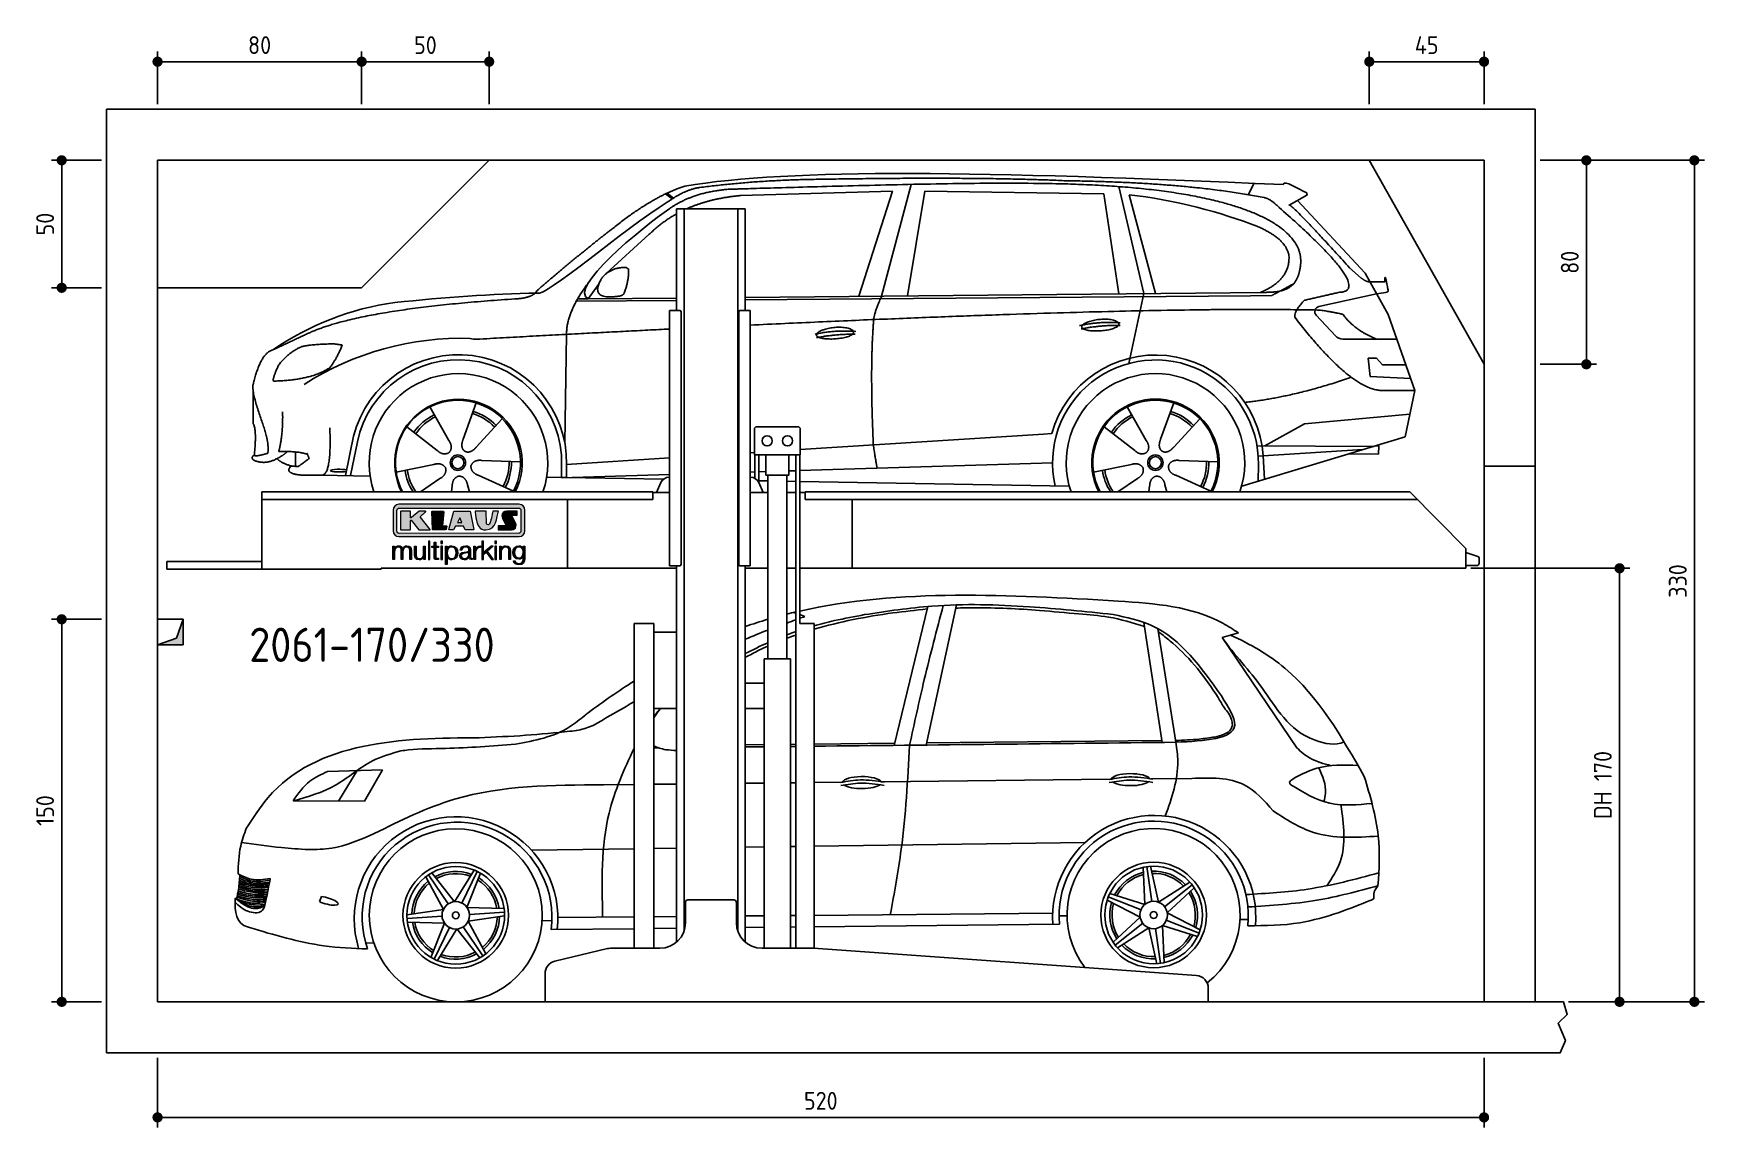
# Model space of a CAD drawing. Header units: millimetres. Extents: x -287 to 6264, y -393 to 3898.
import ezdxf

# ---------------------------------------------------------------- set-up
doc = ezdxf.new("R2010")
doc.units = ezdxf.units.MM
for name, color, linetype in [('4', 3, 'Continuous'), ('5', 3, 'Continuous'), ('breakthrough', 1, 'Continuous'), ('Car', 10, 'Continuous'), ('Logo', 7, 'Continuous')]:
    doc.layers.add(name, color=color, linetype=linetype)
doc.styles.get("Standard").update_dxf_attribs({"font": 'ISOCP.SHX'})
doc.dimstyles.new('GEN-ISO$0', dxfattribs={"dimscale": 20, "dimtxt": 3.5, "dimasz": 2, "dimexe": 2, "dimexo": 1, "dimgap": 1.5, "dimtad": 1, "dimdec": 1, "dimlfac": 0.1, "dimdsep": 46, "dimtxsty": 'STANDARD', "dimblk": 'PUNKT', "dimcen": 2, "dimclrd": 256, "dimclre": 256, "dimclrt": 2, "dimadec": 0, "dimazin": 0, "dimtp": 0.1, "dimtm": 0.1, "dimtfac": 0.71, "dimtdec": 1, "dimtmove": 2, "dimatfit": 3, "dimldrblk": 'PUNKT', "dimfxl": 1, "dimtolj": 1, "dimarcsym": 0})

msp = doc.modelspace()

# ---------------------------------------------------------------- texts
msp.add_text('2061-170/330', height=134.4).set_placement((559.31, 1432.82))

# ---------------------------------------------------------------- blocks, each defined once
blk = doc.blocks.new('PUNKT')
at = {"layer": '4', "color": 0, "linetype": 'ByBlock'}
blk.add_line((-0.5, 0), (-1, 0), dxfattribs=at)
at = {"layer": '4', "color": 0, "linetype": 'ByBlock', "const_width": 0.5}
blk.add_lwpolyline([(-0.25, 0, 1), (0.25, 0, 1)], format="xyb", close=True, dxfattribs=at)
blk = doc.blocks.new('*D11')
at = {"layer": '5', "lineweight": -2}
for p, q in [((200, -120), (200, -393.3)), ((5400, -120), (5400, -393.3)), ((240, -353.3), (5360, -353.3))]:
    blk.add_line(p, q, dxfattribs=at)
at = {"layer": 'DEFPOINTS', "color": 0}
for p in [(200, -100), (5400, -100), (5400, -353.3)]:
    blk.add_point(p, dxfattribs=at)
at = {"layer": '5', "lineweight": -2, "xscale": 40, "yscale": 40, "zscale": 40, "rotation": 180}
blk.add_blockref('PUNKT', (200, -353.3), dxfattribs=at)
at = {"layer": '5', "lineweight": -2, "xscale": 40, "yscale": 40, "zscale": 40}
blk.add_blockref('PUNKT', (5400, -353.3), dxfattribs=at)
at = {"layer": '5', "color": 2, "insert": (2800, -288.3), "char_height": 70, "attachment_point": 5}
blk.add_mtext('\\A1;520', dxfattribs=at)
blk = doc.blocks.new('*D3')
at = {"layer": '5', "lineweight": -2}
for p, q in [((-20, 1600), (-215.7, 1600)), ((-175.7, 140), (-175.7, 1560)), ((-20, 100), (-215.7, 100))]:
    blk.add_line(p, q, dxfattribs=at)
at = {"layer": 'DEFPOINTS', "color": 0}
for p in [(-175.7, 1600), (0, 1600), (0, 100)]:
    blk.add_point(p, dxfattribs=at)
at = {"layer": '5', "lineweight": -2, "xscale": 40, "yscale": 40, "zscale": 40}
for p, rotation in [((-175.7, 1600), 90), ((-175.7, 100), 270)]:
    blk.add_blockref('PUNKT', p, dxfattribs=dict(at, rotation=rotation))
at = {"layer": '5', "color": 2, "insert": (-240.7, 850), "char_height": 70, "attachment_point": 5, "rotation": 90}
blk.add_mtext('\\A1;150', dxfattribs=at)
blk = doc.blocks.new('*D4')
at = {"layer": '5', "lineweight": -2}
for p, q in [((-20, 3400), (-215.7, 3400)), ((-175.7, 2940), (-175.7, 3360)), ((-20, 2900), (-215.7, 2900))]:
    blk.add_line(p, q, dxfattribs=at)
at = {"layer": 'DEFPOINTS', "color": 0}
for p in [(-175.7, 3400), (0, 3400), (0, 2900)]:
    blk.add_point(p, dxfattribs=at)
at = {"layer": '5', "lineweight": -2, "xscale": 40, "yscale": 40, "zscale": 40}
for p, rotation in [((-175.7, 3400), 90), ((-175.7, 2900), 270)]:
    blk.add_blockref('PUNKT', p, dxfattribs=dict(at, rotation=rotation))
at = {"layer": '5', "color": 2, "insert": (-240.7, 3150), "char_height": 70, "attachment_point": 5, "rotation": 90}
blk.add_mtext('\\A1;50', dxfattribs=at)
blk = doc.blocks.new('*D5')
at = {"layer": '5', "lineweight": -2}
for p, q in [((200, 3620), (200, 3826.7)), ((1000, 3620), (1000, 3826.7)), ((240, 3786.7), (960, 3786.7))]:
    blk.add_line(p, q, dxfattribs=at)
at = {"layer": 'DEFPOINTS', "color": 0}
for p in [(1000, 3786.7), (200, 3600), (1000, 3600)]:
    blk.add_point(p, dxfattribs=at)
at = {"layer": '5', "lineweight": -2, "xscale": 40, "yscale": 40, "zscale": 40, "rotation": 180}
blk.add_blockref('PUNKT', (200, 3786.7), dxfattribs=at)
at = {"layer": '5', "lineweight": -2, "xscale": 40, "yscale": 40, "zscale": 40}
blk.add_blockref('PUNKT', (1000, 3786.7), dxfattribs=at)
at = {"layer": '5', "color": 2, "insert": (600, 3851.7), "char_height": 70, "attachment_point": 5}
blk.add_mtext('\\A1;80', dxfattribs=at)
blk = doc.blocks.new('*D6')
at = {"layer": '5', "lineweight": -2}
for p, q in [((1000, 3620), (1000, 3826.7)), ((1500, 3620), (1500, 3826.7)), ((1040, 3786.7), (1460, 3786.7))]:
    blk.add_line(p, q, dxfattribs=at)
at = {"layer": 'DEFPOINTS', "color": 0}
for p in [(1500, 3786.7), (1000, 3600), (1500, 3600)]:
    blk.add_point(p, dxfattribs=at)
at = {"layer": '5', "lineweight": -2, "xscale": 40, "yscale": 40, "zscale": 40, "rotation": 180}
blk.add_blockref('PUNKT', (1000, 3786.7), dxfattribs=at)
at = {"layer": '5', "lineweight": -2, "xscale": 40, "yscale": 40, "zscale": 40}
blk.add_blockref('PUNKT', (1500, 3786.7), dxfattribs=at)
at = {"layer": '5', "color": 2, "insert": (1250, 3851.7), "char_height": 70, "attachment_point": 5}
blk.add_mtext('\\A1;50', dxfattribs=at)
blk = doc.blocks.new('*D7')
at = {"layer": '5', "lineweight": -2}
for p, q in [((5620, 3400), (5841, 3400)), ((5801, 2640), (5801, 3360)), ((5620, 2600), (5841, 2600))]:
    blk.add_line(p, q, dxfattribs=at)
at = {"layer": 'DEFPOINTS', "color": 0}
for p in [(5600, 3400), (5801, 3400), (5600, 2600)]:
    blk.add_point(p, dxfattribs=at)
at = {"layer": '5', "lineweight": -2, "xscale": 40, "yscale": 40, "zscale": 40}
for p, rotation in [((5801, 3400), 90), ((5801, 2600), 270)]:
    blk.add_blockref('PUNKT', p, dxfattribs=dict(at, rotation=rotation))
at = {"layer": '5', "color": 2, "insert": (5736, 3000), "char_height": 70, "attachment_point": 5, "rotation": 90}
blk.add_mtext('\\A1;80', dxfattribs=at)
blk = doc.blocks.new('*D8')
at = {"layer": '5', "lineweight": -2}
for p, q in [((5620, 3400), (6264.4, 3400)), ((6224.4, 140), (6224.4, 3360)), ((5731.2, 100), (6264.4, 100))]:
    blk.add_line(p, q, dxfattribs=at)
at = {"layer": 'DEFPOINTS', "color": 0}
for p in [(5600, 3400), (6224.4, 3400), (5711.2, 100)]:
    blk.add_point(p, dxfattribs=at)
at = {"layer": '5', "lineweight": -2, "xscale": 40, "yscale": 40, "zscale": 40}
for p, rotation in [((6224.4, 3400), 90), ((6224.4, 100), 270)]:
    blk.add_blockref('PUNKT', p, dxfattribs=dict(at, rotation=rotation))
at = {"layer": '5', "color": 2, "insert": (6159.4, 1750), "char_height": 70, "attachment_point": 5, "rotation": 90}
blk.add_mtext('\\A1;330', dxfattribs=at)
blk = doc.blocks.new('*D9')
at = {"layer": '5', "lineweight": -2}
for p, q in [((5348.6, 1800), (5971.1, 1800)), ((5931.1, 140), (5931.1, 1760)), ((5731.2, 100), (5971.1, 100))]:
    blk.add_line(p, q, dxfattribs=at)
at = {"layer": 'DEFPOINTS', "color": 0}
for p in [(5328.6, 1800), (5931.1, 1800), (5711.2, 100)]:
    blk.add_point(p, dxfattribs=at)
at = {"layer": '5', "lineweight": -2, "xscale": 40, "yscale": 40, "zscale": 40}
for p, rotation in [((5931.1, 1800), 90), ((5931.1, 100), 270)]:
    blk.add_blockref('PUNKT', p, dxfattribs=dict(at, rotation=rotation))
at = {"layer": '5', "color": 2, "insert": (5865.6, 950), "char_height": 70, "attachment_point": 5, "rotation": 90}
blk.add_mtext('\\A1;DH 170', dxfattribs=at)
blk = doc.blocks.new('*D10')
at = {"layer": '5', "lineweight": -2}
for p, q in [((4950, 3620), (4950, 3826.7)), ((5400, 3620), (5400, 3826.7)), ((4990, 3786.7), (5360, 3786.7))]:
    blk.add_line(p, q, dxfattribs=at)
at = {"layer": 'DEFPOINTS', "color": 0}
for p in [(5400, 3786.7), (4950, 3600), (5400, 3600)]:
    blk.add_point(p, dxfattribs=at)
at = {"layer": '5', "lineweight": -2, "xscale": 40, "yscale": 40, "zscale": 40, "rotation": 180}
blk.add_blockref('PUNKT', (4950, 3786.7), dxfattribs=at)
at = {"layer": '5', "lineweight": -2, "xscale": 40, "yscale": 40, "zscale": 40}
blk.add_blockref('PUNKT', (5400, 3786.7), dxfattribs=at)
at = {"layer": '5', "color": 2, "insert": (5175, 3851.7), "char_height": 70, "attachment_point": 5}
blk.add_mtext('\\A1;45', dxfattribs=at)
blk = doc.blocks.new('KLAUS')
at = {"layer": 'Logo'}
h = blk.add_hatch(color=8, dxfattribs=at)
h.dxf.hatch_style = 2
edge = h.paths.add_edge_path()
edge.add_spline(control_points=[(3.6, 29.09), (2.88, 29.09), (2.3, 28.51), (2.3, 27.8), (2.3, 27.8), (2.3, 16.11), (2.3, 16.11), (2.3, 15.39), (2.88, 14.81), (3.6, 14.81), (3.6, 14.81), (71.16, 14.81), (71.16, 14.81), (71.88, 14.81), (72.46, 15.39), (72.46, 16.11), (72.46, 16.11), (72.46, 27.8), (72.46, 27.8), (72.46, 28.51), (71.88, 29.09), (71.16, 29.09), (71.16, 29.09), (3.6, 29.09), (3.6, 29.09), (3.6, 29.09), (3.6, 29.09), (3.6, 29.09)], knot_values=[0, 0, 0, 0, 1, 1, 1, 2, 2, 2, 3, 3, 3, 4, 4, 4, 5, 5, 5, 6, 6, 6, 7, 7, 7, 8, 8, 8, 9, 9, 9, 9], degree=3, periodic=0)
edge = h.paths.add_edge_path()
edge.add_spline(control_points=[(3.35, 31.23), (3.35, 31.23), (71.47, 31.23), (71.47, 31.23), (73.26, 31.23), (74.71, 29.77), (74.71, 27.99), (74.71, 27.99), (74.71, 16.17), (74.71, 16.17), (74.71, 14.38), (73.26, 12.93), (71.47, 12.93), (71.47, 12.93), (3.35, 12.93), (3.35, 12.93), (1.56, 12.93), (0.11, 14.38), (0.11, 16.17), (0.11, 16.17), (0.11, 27.99), (0.11, 27.99), (0.11, 29.77), (1.56, 31.23), (3.35, 31.23), (3.35, 31.23), (3.35, 31.23), (3.35, 31.23)], knot_values=[0, 0, 0, 0, 1, 1, 1, 2, 2, 2, 3, 3, 3, 4, 4, 4, 5, 5, 5, 6, 6, 6, 7, 7, 7, 8, 8, 8, 9, 9, 9, 9], degree=3, periodic=0)
h = blk.add_hatch(color=8, dxfattribs=at)
h.dxf.hatch_style = 2
edge = h.paths.add_edge_path()
edge.add_spline(control_points=[(4.5, 27.33), (4.5, 27.33), (9.7, 27.33), (9.7, 27.33), (9.84, 27.33), (9.96, 27.22), (9.96, 27.08), (9.96, 27.08), (9.96, 23.69), (9.96, 23.69), (9.96, 23.69), (9.94, 23.64), (10.04, 23.59), (10.14, 23.53), (10.2, 23.57), (10.2, 23.57), (10.2, 23.57), (10.51, 23.75), (10.51, 23.75), (10.51, 23.75), (14.94, 27.33), (14.94, 27.33), (14.94, 27.33), (18.41, 27.33), (18.41, 27.33), (18.41, 27.33), (18.49, 27.33), (18.56, 27.2), (18.65, 27.04), (18.53, 26.91), (18.53, 26.91), (18.53, 26.91), (15.49, 24.11), (15.49, 24.11), (15.49, 24.11), (21.14, 17.06), (21.14, 17.06), (21.14, 17.06), (21.13, 16.91), (21.13, 16.91), (21.08, 16.84), (20.99, 16.82), (20.99, 16.82), (20.99, 16.82), (14.7, 16.82), (14.7, 16.82), (14.7, 16.82), (10.26, 22.17), (10.26, 22.17), (10.26, 22.17), (10.19, 22.24), (10.08, 22.21), (9.97, 22.18), (9.96, 22.11), (9.96, 22.11), (9.96, 22.11), (9.96, 17.08), (9.96, 17.08), (9.96, 16.94), (9.84, 16.82), (9.7, 16.82), (9.7, 16.82), (4.5, 16.82), (4.5, 16.82), (4.36, 16.82), (4.25, 16.94), (4.25, 17.08), (4.25, 17.08), (4.25, 27.08), (4.25, 27.08), (4.25, 27.22), (4.36, 27.33), (4.5, 27.33), (4.5, 27.33), (4.5, 27.33), (4.5, 27.33)], knot_values=[0, 0, 0, 0, 1, 1, 1, 2, 2, 2, 3, 3, 3, 4, 4, 4, 5, 5, 5, 6, 6, 6, 7, 7, 7, 8, 8, 8, 9, 9, 9, 10, 10, 10, 11, 11, 11, 12, 12, 12, 13, 13, 13, 14, 14, 14, 15, 15, 15, 16, 16, 16, 17, 17, 17, 18, 18, 18, 19, 19, 19, 20, 20, 20, 21, 21, 21, 22, 22, 22, 23, 23, 23, 24, 24, 24, 25, 25, 25, 25], degree=3, periodic=0)
h = blk.add_hatch(color=8, dxfattribs=at)
h.dxf.hatch_style = 2
h.paths.add_polyline_path([(22.42, 17.06), (21.97, 27.15), (22.24, 27.33), (28.55, 27.33), (28.86, 26.97), (28.01, 19.08), (30.26, 19.07), (30.44, 18.95), (30.08, 16.95), (29.49, 16.82), (22.6, 16.82)])
h = blk.add_hatch(color=8, dxfattribs=at)
h.paths.add_polyline_path([(36.52, 21.01), (38.93, 21.01), (37.87, 23.57)])
h.paths.add_polyline_path([(34.52, 27.33), (43.65, 27.33), (45.76, 16.94), (45.57, 16.82), (40.83, 16.82), (39.89, 18.95), (35.42, 18.95), (34.27, 16.82), (31.78, 16.82), (31.66, 17)])
h = blk.add_hatch(color=8, dxfattribs=at)
h.dxf.hatch_style = 2
edge = h.paths.add_edge_path()
edge.add_spline(control_points=[(52.69, 27.32), (52.69, 27.32), (52.88, 20.14), (52.88, 20.14), (53.01, 19.89), (53.2, 19.77), (53.43, 19.71), (53.91, 19.59), (54.43, 19.57), (54.64, 20.03), (55.23, 21.34), (56.27, 25.45), (56.6, 27.33), (56.6, 27.33), (59.77, 27.33), (59.77, 27.33), (58.77, 23.9), (58.56, 16.82), (52.63, 16.76), (48.72, 16.72), (48.01, 19.35), (47.27, 22.24), (46.89, 23.68), (46.54, 27.33), (46.54, 27.33), (46.54, 27.33), (52.69, 27.32), (52.69, 27.32), (52.69, 27.32), (52.69, 27.32), (52.69, 27.32)], knot_values=[0, 0, 0, 0, 1, 1, 1, 2, 2, 2, 3, 3, 3, 4, 4, 4, 5, 5, 5, 6, 6, 6, 7, 7, 7, 8, 8, 8, 9, 9, 9, 10, 10, 10, 10], degree=3, periodic=0)
h = blk.add_hatch(color=8, dxfattribs=at)
h.dxf.hatch_style = 2
edge = h.paths.add_edge_path()
edge.add_spline(control_points=[(64.46, 27.33), (64.46, 27.33), (70.31, 27.33), (70.31, 27.33), (70.31, 26.52), (70.31, 26.02), (70.31, 25.12), (70.31, 25.12), (67.3, 25.12), (67.3, 25.12), (67.24, 25.04), (67.25, 25.11), (67.25, 24.91), (67.25, 24.88), (69.73, 20.38), (69.73, 19.57), (69.73, 16.4), (67.22, 16.81), (65.9, 16.82), (65.9, 16.82), (59.59, 16.82), (59.59, 16.82), (59.59, 17.76), (59.59, 18.23), (59.59, 19.14), (59.59, 19.14), (63.75, 19.14), (63.75, 19.14), (63.82, 19.22), (63.81, 19.11), (63.81, 19.31), (63.81, 20.32), (61.58, 23.06), (61.58, 24.63), (61.58, 26.33), (62.83, 27.34), (64.46, 27.33), (64.46, 27.33), (64.46, 27.33), (64.46, 27.33)], knot_values=[0, 0, 0, 0, 1, 1, 1, 2, 2, 2, 3, 3, 3, 4, 4, 4, 5, 5, 5, 6, 6, 6, 7, 7, 7, 8, 8, 8, 9, 9, 9, 10, 10, 10, 11, 11, 11, 12, 12, 12, 13, 13, 13, 13], degree=3, periodic=0)
h = blk.add_hatch(color=30, dxfattribs=at)
h.dxf.hatch_style = 2
h.paths.add_polyline_path([(20.07, 0), (20.99, 0), (20.99, 10.45), (20.07, 10.45)])
h = blk.add_hatch(color=30, dxfattribs=at)
h.dxf.hatch_style = 2
edge = h.paths.add_edge_path()
edge.add_spline(control_points=[(24.22, 9.82), (24.22, 9.82), (23.3, 9.82), (23.3, 9.82), (23.3, 9.82), (23.3, 7.55), (23.3, 7.55), (23.3, 7.55), (21.98, 7.55), (21.98, 7.55), (21.98, 7.55), (21.98, 6.78), (21.98, 6.78), (21.98, 6.78), (23.3, 6.78), (23.3, 6.78), (23.3, 6.78), (23.3, 1.61), (23.3, 1.61), (23.28, 0.32), (23.71, -0.09), (24.94, -0.09), (25.22, -0.09), (25.48, -0.06), (25.76, -0.06), (25.76, -0.06), (25.76, 0.73), (25.76, 0.73), (25.5, 0.7), (25.23, 0.69), (24.97, 0.69), (24.31, 0.73), (24.22, 1.08), (24.22, 1.68), (24.22, 1.68), (24.22, 6.78), (24.22, 6.78), (24.22, 6.78), (25.76, 6.78), (25.76, 6.78), (25.76, 6.78), (25.76, 7.55), (25.76, 7.55), (25.76, 7.55), (24.22, 7.55), (24.22, 7.55), (24.22, 7.55), (24.22, 9.82), (24.22, 9.82), (24.22, 9.82), (24.22, 9.82), (24.22, 9.82)], knot_values=[0, 0, 0, 0, 1, 1, 1, 2, 2, 2, 3, 3, 3, 4, 4, 4, 5, 5, 5, 6, 6, 6, 7, 7, 7, 8, 8, 8, 9, 9, 9, 10, 10, 10, 11, 11, 11, 12, 12, 12, 13, 13, 13, 14, 14, 14, 15, 15, 15, 16, 16, 16, 17, 17, 17, 17], degree=3, periodic=0)
h = blk.add_hatch(color=30, dxfattribs=at)
h.paths.add_polyline_path([(27.1, 0), (28.03, 0), (28.03, 7.55), (27.1, 7.55)])
h.paths.add_polyline_path([(27.1, 8.98), (28.03, 8.98), (28.03, 10.45), (27.1, 10.45)])
h = blk.add_hatch(color=30, dxfattribs=at)
h.dxf.hatch_style = 2
h.paths.add_polyline_path([(50.4, 0), (51.32, 0), (51.32, 2.87), (52.82, 4.11), (55.8, 0), (56.96, 0), (53.52, 4.76), (56.74, 7.55), (55.51, 7.55), (51.32, 3.89), (51.32, 10.45), (50.4, 10.45)])
h = blk.add_hatch(color=30, dxfattribs=at)
h.paths.add_polyline_path([(57.74, 0), (58.66, 0), (58.66, 7.55), (57.74, 7.55)])
h.paths.add_polyline_path([(57.74, 8.98), (58.66, 8.98), (58.66, 10.45), (57.74, 10.45)])
h = blk.add_hatch(color=30, dxfattribs=at)
h.dxf.hatch_style = 2
edge = h.paths.add_edge_path()
edge.add_spline(control_points=[(0, 0), (0, 0), (0.92, 0), (0.92, 0), (0.92, 0), (0.92, 4.22), (0.92, 4.22), (0.94, 5.8), (1.58, 7), (3.18, 7), (4.35, 7), (4.77, 6.15), (4.76, 5.12), (4.76, 5.12), (4.76, 0), (4.76, 0), (4.76, 0), (5.68, 0), (5.68, 0), (5.68, 0), (5.68, 4.27), (5.68, 4.27), (5.68, 5.68), (6.14, 7), (7.73, 7), (9.05, 7), (9.52, 6.32), (9.52, 5.08), (9.52, 5.08), (9.52, 0), (9.52, 0), (9.52, 0), (10.44, 0), (10.44, 0), (10.44, 0), (10.44, 5.12), (10.44, 5.12), (10.44, 6.91), (9.59, 7.77), (7.94, 7.77), (6.94, 7.77), (5.99, 7.29), (5.54, 6.3), (5.26, 7.29), (4.36, 7.77), (3.37, 7.77), (2.17, 7.77), (1.38, 7.19), (0.89, 6.28), (0.89, 6.28), (0.85, 6.28), (0.85, 6.28), (0.85, 6.28), (0.85, 7.55), (0.85, 7.55), (0.85, 7.55), (0, 7.55), (0, 7.55), (0, 7.55), (0, 0), (0, 0), (0, 0), (0, 0), (0, 0)], knot_values=[0, 0, 0, 0, 1, 1, 1, 2, 2, 2, 3, 3, 3, 4, 4, 4, 5, 5, 5, 6, 6, 6, 7, 7, 7, 8, 8, 8, 9, 9, 9, 10, 10, 10, 11, 11, 11, 12, 12, 12, 13, 13, 13, 14, 14, 14, 15, 15, 15, 16, 16, 16, 17, 17, 17, 18, 18, 18, 19, 19, 19, 20, 20, 20, 21, 21, 21, 21], degree=3, periodic=0)
h = blk.add_hatch(color=30, dxfattribs=at)
h.dxf.hatch_style = 2
edge = h.paths.add_edge_path()
edge.add_spline(control_points=[(18.31, 7.55), (18.31, 7.55), (17.39, 7.55), (17.39, 7.55), (17.39, 7.55), (17.39, 3.59), (17.39, 3.59), (17.39, 2.05), (16.7, 0.56), (15.12, 0.56), (13.66, 0.56), (13.15, 1.27), (13.1, 2.64), (13.1, 2.64), (13.1, 7.55), (13.1, 7.55), (13.1, 7.55), (12.18, 7.55), (12.18, 7.55), (12.18, 7.55), (12.18, 2.65), (12.18, 2.65), (12.18, 0.89), (12.93, -0.22), (14.83, -0.22), (15.96, -0.22), (16.95, 0.35), (17.44, 1.36), (17.44, 1.36), (17.47, 1.36), (17.47, 1.36), (17.47, 1.36), (17.47, 0), (17.47, 0), (17.47, 0), (18.31, 0), (18.31, 0), (18.31, 0), (18.31, 7.55), (18.31, 7.55), (18.31, 7.55), (18.31, 7.55), (18.31, 7.55)], knot_values=[0, 0, 0, 0, 1, 1, 1, 2, 2, 2, 3, 3, 3, 4, 4, 4, 5, 5, 5, 6, 6, 6, 7, 7, 7, 8, 8, 8, 9, 9, 9, 10, 10, 10, 11, 11, 11, 12, 12, 12, 13, 13, 13, 14, 14, 14, 14], degree=3, periodic=0)
h = blk.add_hatch(color=30, dxfattribs=at)
edge = h.paths.add_edge_path()
edge.add_spline(control_points=[(35.84, 3.78), (35.84, 2.21), (35.12, 0.56), (33.37, 0.56), (31.4, 0.56), (30.72, 2.21), (30.72, 3.78), (30.72, 5.49), (31.33, 7), (33.37, 7), (35.12, 7), (35.84, 5.34), (35.84, 3.78), (35.84, 3.78), (35.84, 3.78), (35.84, 3.78)], knot_values=[0, 0, 0, 0, 1, 1, 1, 2, 2, 2, 3, 3, 3, 4, 4, 4, 5, 5, 5, 5], degree=3, periodic=0)
edge = h.paths.add_edge_path()
edge.add_spline(control_points=[(29.79, -2.8), (29.79, -2.8), (30.72, -2.8), (30.72, -2.8), (30.72, -2.8), (30.72, 1.43), (30.72, 1.43), (30.72, 1.43), (30.74, 1.43), (30.74, 1.43), (31.14, 0.35), (32.24, -0.22), (33.37, -0.22), (35.66, -0.22), (36.76, 1.64), (36.76, 3.78), (36.76, 5.91), (35.66, 7.77), (33.37, 7.77), (32.15, 7.77), (31.1, 7.14), (30.67, 6.12), (30.67, 6.12), (30.64, 6.12), (30.64, 6.12), (30.64, 6.12), (30.64, 7.55), (30.64, 7.55), (30.64, 7.55), (29.79, 7.55), (29.79, 7.55), (29.79, 7.55), (29.79, -2.8), (29.79, -2.8), (29.79, -2.8), (29.79, -2.8), (29.79, -2.8)], knot_values=[0, 0, 0, 0, 1, 1, 1, 2, 2, 2, 3, 3, 3, 4, 4, 4, 5, 5, 5, 6, 6, 6, 7, 7, 7, 8, 8, 8, 9, 9, 9, 10, 10, 10, 11, 11, 11, 12, 12, 12, 12], degree=3, periodic=0)
h = blk.add_hatch(color=30, dxfattribs=at)
edge = h.paths.add_edge_path()
edge.add_spline(control_points=[(43.03, 2.93), (43.04, 1.45), (41.8, 0.56), (40.39, 0.56), (39.53, 0.56), (38.71, 1.13), (38.71, 2.05), (38.71, 3.53), (40.66, 3.51), (42.22, 3.79), (42.47, 3.84), (42.88, 3.91), (43, 4.13), (43, 4.13), (43.03, 4.13), (43.03, 4.13), (43.03, 4.13), (43.03, 2.93), (43.03, 2.93), (43.03, 2.93), (43.03, 2.93), (43.03, 2.93)], knot_values=[0, 0, 0, 0, 1, 1, 1, 2, 2, 2, 3, 3, 3, 4, 4, 4, 5, 5, 5, 6, 6, 6, 7, 7, 7, 7], degree=3, periodic=0)
edge = h.paths.add_edge_path()
edge.add_spline(control_points=[(39.03, 5.24), (39.06, 6.47), (39.91, 7), (41.05, 7), (42.14, 7), (43.03, 6.69), (43.03, 5.45), (43.03, 4.61), (42.6, 4.51), (41.84, 4.42), (39.85, 4.19), (37.79, 4.11), (37.79, 1.99), (37.79, 0.47), (38.93, -0.22), (40.32, -0.22), (41.77, -0.22), (42.43, 0.34), (43.07, 1.32), (43.07, 1.32), (43.1, 1.32), (43.1, 1.32), (43.1, 0.53), (43.25, 0), (44.19, 0), (44.43, 0), (44.58, 0.01), (44.79, 0.06), (44.79, 0.06), (44.79, 0.83), (44.79, 0.83), (44.71, 0.81), (44.6, 0.78), (44.49, 0.78), (44.13, 0.78), (43.95, 0.98), (43.95, 1.33), (43.95, 1.33), (43.95, 5.34), (43.95, 5.34), (43.95, 7.36), (42.5, 7.77), (41.17, 7.77), (39.44, 7.77), (38.2, 7.01), (38.11, 5.24), (38.11, 5.24), (39.03, 5.24), (39.03, 5.24), (39.03, 5.24), (39.03, 5.24), (39.03, 5.24)], knot_values=[0, 0, 0, 0, 1, 1, 1, 2, 2, 2, 3, 3, 3, 4, 4, 4, 5, 5, 5, 6, 6, 6, 7, 7, 7, 8, 8, 8, 9, 9, 9, 10, 10, 10, 11, 11, 11, 12, 12, 12, 13, 13, 13, 14, 14, 14, 15, 15, 15, 16, 16, 16, 17, 17, 17, 17], degree=3, periodic=0)
h = blk.add_hatch(color=30, dxfattribs=at)
h.dxf.hatch_style = 2
edge = h.paths.add_edge_path()
edge.add_spline(control_points=[(45.79, 0), (45.79, 0), (46.71, 0), (46.71, 0), (46.71, 0), (46.71, 4.03), (46.71, 4.03), (46.71, 5.59), (47.85, 6.82), (49.52, 6.73), (49.52, 6.73), (49.52, 7.66), (49.52, 7.66), (48.16, 7.72), (47.14, 7), (46.67, 5.78), (46.67, 5.78), (46.64, 5.78), (46.64, 5.78), (46.64, 5.78), (46.64, 7.55), (46.64, 7.55), (46.64, 7.55), (45.79, 7.55), (45.79, 7.55), (45.79, 7.55), (45.79, 0), (45.79, 0), (45.79, 0), (45.79, 0), (45.79, 0)], knot_values=[0, 0, 0, 0, 1, 1, 1, 2, 2, 2, 3, 3, 3, 4, 4, 4, 5, 5, 5, 6, 6, 6, 7, 7, 7, 8, 8, 8, 9, 9, 9, 10, 10, 10, 10], degree=3, periodic=0)
h = blk.add_hatch(color=30, dxfattribs=at)
h.dxf.hatch_style = 2
edge = h.paths.add_edge_path()
edge.add_spline(control_points=[(60.41, 0), (60.41, 0), (61.33, 0), (61.33, 0), (61.33, 0), (61.33, 4.41), (61.33, 4.41), (61.36, 5.89), (62.24, 7), (63.7, 7), (65.2, 7), (65.62, 6.02), (65.62, 4.71), (65.62, 4.71), (65.62, 0), (65.62, 0), (65.62, 0), (66.54, 0), (66.54, 0), (66.54, 0), (66.54, 4.86), (66.54, 4.86), (66.54, 6.66), (65.9, 7.77), (63.78, 7.77), (62.71, 7.77), (61.7, 7.16), (61.36, 6.25), (61.36, 6.25), (61.33, 6.25), (61.33, 6.25), (61.33, 6.25), (61.33, 7.55), (61.33, 7.55), (61.33, 7.55), (60.41, 7.55), (60.41, 7.55), (60.41, 7.55), (60.41, 0), (60.41, 0), (60.41, 0), (60.41, 0), (60.41, 0)], knot_values=[0, 0, 0, 0, 1, 1, 1, 2, 2, 2, 3, 3, 3, 4, 4, 4, 5, 5, 5, 6, 6, 6, 7, 7, 7, 8, 8, 8, 9, 9, 9, 10, 10, 10, 11, 11, 11, 12, 12, 12, 13, 13, 13, 14, 14, 14, 14], degree=3, periodic=0)
h = blk.add_hatch(color=30, dxfattribs=at)
edge = h.paths.add_edge_path()
edge.add_spline(control_points=[(71.32, 0.86), (69.62, 0.86), (68.83, 2.34), (68.83, 3.86), (68.83, 5.43), (69.56, 7), (71.32, 7), (73.06, 7), (73.75, 5.34), (73.75, 3.86), (73.75, 2.33), (72.91, 0.86), (71.32, 0.86), (71.32, 0.86), (71.32, 0.86), (71.32, 0.86)], knot_values=[0, 0, 0, 0, 1, 1, 1, 2, 2, 2, 3, 3, 3, 4, 4, 4, 5, 5, 5, 5], degree=3, periodic=0)
edge = h.paths.add_edge_path()
edge.add_spline(control_points=[(74.67, 7.55), (74.67, 7.55), (73.75, 7.55), (73.75, 7.55), (73.75, 7.55), (73.75, 6.25), (73.75, 6.25), (73.75, 6.25), (73.72, 6.25), (73.72, 6.25), (73.35, 7.09), (72.41, 7.77), (71.32, 7.77), (69.13, 7.77), (67.9, 6.05), (67.9, 3.97), (67.9, 1.82), (68.9, 0.09), (71.32, 0.09), (72.4, 0.09), (73.29, 0.72), (73.72, 1.64), (73.72, 1.64), (73.75, 1.64), (73.75, 1.64), (73.75, 1.64), (73.75, 0.61), (73.75, 0.61), (73.75, -1.23), (73.01, -2.24), (71.32, -2.24), (70.29, -2.24), (69.31, -1.85), (69.1, -0.73), (69.1, -0.73), (68.18, -0.73), (68.18, -0.73), (68.31, -2.34), (69.81, -3.02), (71.32, -3.02), (73.79, -3.02), (74.65, -1.64), (74.67, 0.61), (74.67, 0.61), (74.67, 7.55), (74.67, 7.55), (74.67, 7.55), (74.67, 7.55), (74.67, 7.55)], knot_values=[0, 0, 0, 0, 1, 1, 1, 2, 2, 2, 3, 3, 3, 4, 4, 4, 5, 5, 5, 6, 6, 6, 7, 7, 7, 8, 8, 8, 9, 9, 9, 10, 10, 10, 11, 11, 11, 12, 12, 12, 13, 13, 13, 14, 14, 14, 15, 15, 15, 16, 16, 16, 16], degree=3, periodic=0)
at = {"layer": 'Logo', "lineweight": 0}
for points in [[(22.42, 17.06), (21.97, 27.15), (22.24, 27.33), (28.55, 27.33), (28.86, 26.97), (28.01, 19.08), (30.26, 19.07), (30.44, 18.95), (30.08, 16.95), (29.49, 16.82), (22.6, 16.82), (22.42, 17.06), (22.42, 17.06)], [(34.52, 27.33), (43.65, 27.33), (45.76, 16.94), (45.57, 16.82), (40.83, 16.82), (39.89, 18.95), (35.42, 18.95), (34.27, 16.82), (31.78, 16.82), (31.66, 17), (34.52, 27.33), (34.52, 27.33)], [(36.52, 21.01), (38.93, 21.01), (37.87, 23.57), (36.52, 21.01), (36.52, 21.01)], [(20.07, 0), (20.99, 0), (20.99, 10.45), (20.07, 10.45), (20.07, 0), (20.07, 0)], [(27.1, 8.98), (28.03, 8.98), (28.03, 10.45), (27.1, 10.45), (27.1, 8.98), (27.1, 8.98)], [(50.4, 0), (51.32, 0), (51.32, 2.87), (52.82, 4.11), (55.8, 0), (56.96, 0), (53.52, 4.76), (56.74, 7.55), (55.51, 7.55), (51.32, 3.89), (51.32, 10.45), (50.4, 10.45), (50.4, 0), (50.4, 0)], [(57.74, 8.98), (58.66, 8.98), (58.66, 10.45), (57.74, 10.45), (57.74, 8.98), (57.74, 8.98)], [(27.1, 0), (28.03, 0), (28.03, 7.55), (27.1, 7.55), (27.1, 0), (27.1, 0)], [(57.74, 0), (58.66, 0), (58.66, 7.55), (57.74, 7.55), (57.74, 0), (57.74, 0)]]:
    blk.add_lwpolyline(points, dxfattribs=at)
for points, knots in [([(3.35, 31.23), (3.35, 31.23), (71.47, 31.23), (71.47, 31.23), (73.26, 31.23), (74.71, 29.77), (74.71, 27.99), (74.71, 27.99), (74.71, 16.17), (74.71, 16.17), (74.71, 14.38), (73.26, 12.93), (71.47, 12.93), (71.47, 12.93), (3.35, 12.93), (3.35, 12.93), (1.56, 12.93), (0.11, 14.38), (0.11, 16.17), (0.11, 16.17), (0.11, 27.99), (0.11, 27.99), (0.11, 29.77), (1.56, 31.23), (3.35, 31.23), (3.35, 31.23), (3.35, 31.23), (3.35, 31.23)], [0, 0, 0, 0, 1, 1, 1, 2, 2, 2, 3, 3, 3, 4, 4, 4, 5, 5, 5, 6, 6, 6, 7, 7, 7, 8, 8, 8, 9, 9, 9, 9]), ([(3.6, 29.09), (2.88, 29.09), (2.3, 28.51), (2.3, 27.8), (2.3, 27.8), (2.3, 16.11), (2.3, 16.11), (2.3, 15.39), (2.88, 14.81), (3.6, 14.81), (3.6, 14.81), (71.16, 14.81), (71.16, 14.81), (71.88, 14.81), (72.46, 15.39), (72.46, 16.11), (72.46, 16.11), (72.46, 27.8), (72.46, 27.8), (72.46, 28.51), (71.88, 29.09), (71.16, 29.09), (71.16, 29.09), (3.6, 29.09), (3.6, 29.09), (3.6, 29.09), (3.6, 29.09), (3.6, 29.09)], [0, 0, 0, 0, 1, 1, 1, 2, 2, 2, 3, 3, 3, 4, 4, 4, 5, 5, 5, 6, 6, 6, 7, 7, 7, 8, 8, 8, 9, 9, 9, 9]), ([(4.5, 27.33), (4.5, 27.33), (9.7, 27.33), (9.7, 27.33), (9.84, 27.33), (9.96, 27.22), (9.96, 27.08), (9.96, 27.08), (9.96, 23.69), (9.96, 23.69), (9.96, 23.69), (9.94, 23.64), (10.04, 23.59), (10.14, 23.53), (10.2, 23.57), (10.2, 23.57), (10.2, 23.57), (10.51, 23.75), (10.51, 23.75), (10.51, 23.75), (14.94, 27.33), (14.94, 27.33), (14.94, 27.33), (18.41, 27.33), (18.41, 27.33), (18.41, 27.33), (18.49, 27.33), (18.56, 27.2), (18.65, 27.04), (18.53, 26.91), (18.53, 26.91), (18.53, 26.91), (15.49, 24.11), (15.49, 24.11), (15.49, 24.11), (21.14, 17.06), (21.14, 17.06), (21.14, 17.06), (21.13, 16.91), (21.13, 16.91), (21.08, 16.84), (20.99, 16.82), (20.99, 16.82), (20.99, 16.82), (14.7, 16.82), (14.7, 16.82), (14.7, 16.82), (10.26, 22.17), (10.26, 22.17), (10.26, 22.17), (10.19, 22.24), (10.08, 22.21), (9.97, 22.18), (9.96, 22.11), (9.96, 22.11), (9.96, 22.11), (9.96, 17.08), (9.96, 17.08), (9.96, 16.94), (9.84, 16.82), (9.7, 16.82), (9.7, 16.82), (4.5, 16.82), (4.5, 16.82), (4.36, 16.82), (4.25, 16.94), (4.25, 17.08), (4.25, 17.08), (4.25, 27.08), (4.25, 27.08), (4.25, 27.22), (4.36, 27.33), (4.5, 27.33), (4.5, 27.33), (4.5, 27.33), (4.5, 27.33)], [0, 0, 0, 0, 1, 1, 1, 2, 2, 2, 3, 3, 3, 4, 4, 4, 5, 5, 5, 6, 6, 6, 7, 7, 7, 8, 8, 8, 9, 9, 9, 10, 10, 10, 11, 11, 11, 12, 12, 12, 13, 13, 13, 14, 14, 14, 15, 15, 15, 16, 16, 16, 17, 17, 17, 18, 18, 18, 19, 19, 19, 20, 20, 20, 21, 21, 21, 22, 22, 22, 23, 23, 23, 24, 24, 24, 25, 25, 25, 25]), ([(52.69, 27.32), (52.69, 27.32), (52.88, 20.14), (52.88, 20.14), (53.01, 19.89), (53.2, 19.77), (53.43, 19.71), (53.91, 19.59), (54.43, 19.57), (54.64, 20.03), (55.23, 21.34), (56.27, 25.45), (56.6, 27.33), (56.6, 27.33), (59.77, 27.33), (59.77, 27.33), (58.77, 23.9), (58.56, 16.82), (52.63, 16.76), (48.72, 16.72), (48.01, 19.35), (47.27, 22.24), (46.89, 23.68), (46.54, 27.33), (46.54, 27.33), (46.54, 27.33), (52.69, 27.32), (52.69, 27.32), (52.69, 27.32), (52.69, 27.32), (52.69, 27.32)], [0, 0, 0, 0, 1, 1, 1, 2, 2, 2, 3, 3, 3, 4, 4, 4, 5, 5, 5, 6, 6, 6, 7, 7, 7, 8, 8, 8, 9, 9, 9, 10, 10, 10, 10]), ([(64.46, 27.33), (64.46, 27.33), (70.31, 27.33), (70.31, 27.33), (70.31, 26.52), (70.31, 26.02), (70.31, 25.12), (70.31, 25.12), (67.3, 25.12), (67.3, 25.12), (67.24, 25.04), (67.25, 25.11), (67.25, 24.91), (67.25, 24.88), (69.73, 20.38), (69.73, 19.57), (69.73, 16.4), (67.22, 16.81), (65.9, 16.82), (65.9, 16.82), (59.59, 16.82), (59.59, 16.82), (59.59, 17.76), (59.59, 18.23), (59.59, 19.14), (59.59, 19.14), (63.75, 19.14), (63.75, 19.14), (63.82, 19.22), (63.81, 19.11), (63.81, 19.31), (63.81, 20.32), (61.58, 23.06), (61.58, 24.63), (61.58, 26.33), (62.83, 27.34), (64.46, 27.33), (64.46, 27.33), (64.46, 27.33), (64.46, 27.33)], [0, 0, 0, 0, 1, 1, 1, 2, 2, 2, 3, 3, 3, 4, 4, 4, 5, 5, 5, 6, 6, 6, 7, 7, 7, 8, 8, 8, 9, 9, 9, 10, 10, 10, 11, 11, 11, 12, 12, 12, 13, 13, 13, 13]), ([(24.22, 9.82), (24.22, 9.82), (23.3, 9.82), (23.3, 9.82), (23.3, 9.82), (23.3, 7.55), (23.3, 7.55), (23.3, 7.55), (21.98, 7.55), (21.98, 7.55), (21.98, 7.55), (21.98, 6.78), (21.98, 6.78), (21.98, 6.78), (23.3, 6.78), (23.3, 6.78), (23.3, 6.78), (23.3, 1.61), (23.3, 1.61), (23.28, 0.32), (23.71, -0.09), (24.94, -0.09), (25.22, -0.09), (25.48, -0.06), (25.76, -0.06), (25.76, -0.06), (25.76, 0.73), (25.76, 0.73), (25.5, 0.7), (25.23, 0.69), (24.97, 0.69), (24.31, 0.73), (24.22, 1.08), (24.22, 1.68), (24.22, 1.68), (24.22, 6.78), (24.22, 6.78), (24.22, 6.78), (25.76, 6.78), (25.76, 6.78), (25.76, 6.78), (25.76, 7.55), (25.76, 7.55), (25.76, 7.55), (24.22, 7.55), (24.22, 7.55), (24.22, 7.55), (24.22, 9.82), (24.22, 9.82), (24.22, 9.82), (24.22, 9.82), (24.22, 9.82)], [0, 0, 0, 0, 1, 1, 1, 2, 2, 2, 3, 3, 3, 4, 4, 4, 5, 5, 5, 6, 6, 6, 7, 7, 7, 8, 8, 8, 9, 9, 9, 10, 10, 10, 11, 11, 11, 12, 12, 12, 13, 13, 13, 14, 14, 14, 15, 15, 15, 16, 16, 16, 17, 17, 17, 17]), ([(0, 0), (0, 0), (0.92, 0), (0.92, 0), (0.92, 0), (0.92, 4.22), (0.92, 4.22), (0.94, 5.8), (1.58, 7), (3.18, 7), (4.35, 7), (4.77, 6.15), (4.76, 5.12), (4.76, 5.12), (4.76, 0), (4.76, 0), (4.76, 0), (5.68, 0), (5.68, 0), (5.68, 0), (5.68, 4.27), (5.68, 4.27), (5.68, 5.68), (6.14, 7), (7.73, 7), (9.05, 7), (9.52, 6.32), (9.52, 5.08), (9.52, 5.08), (9.52, 0), (9.52, 0), (9.52, 0), (10.44, 0), (10.44, 0), (10.44, 0), (10.44, 5.12), (10.44, 5.12), (10.44, 6.91), (9.59, 7.77), (7.94, 7.77), (6.94, 7.77), (5.99, 7.29), (5.54, 6.3), (5.26, 7.29), (4.36, 7.77), (3.37, 7.77), (2.17, 7.77), (1.38, 7.19), (0.89, 6.28), (0.89, 6.28), (0.85, 6.28), (0.85, 6.28), (0.85, 6.28), (0.85, 7.55), (0.85, 7.55), (0.85, 7.55), (0, 7.55), (0, 7.55), (0, 7.55), (0, 0), (0, 0), (0, 0), (0, 0), (0, 0)], [0, 0, 0, 0, 1, 1, 1, 2, 2, 2, 3, 3, 3, 4, 4, 4, 5, 5, 5, 6, 6, 6, 7, 7, 7, 8, 8, 8, 9, 9, 9, 10, 10, 10, 11, 11, 11, 12, 12, 12, 13, 13, 13, 14, 14, 14, 15, 15, 15, 16, 16, 16, 17, 17, 17, 18, 18, 18, 19, 19, 19, 20, 20, 20, 21, 21, 21, 21]), ([(18.31, 7.55), (18.31, 7.55), (17.39, 7.55), (17.39, 7.55), (17.39, 7.55), (17.39, 3.59), (17.39, 3.59), (17.39, 2.05), (16.7, 0.56), (15.12, 0.56), (13.66, 0.56), (13.15, 1.27), (13.1, 2.64), (13.1, 2.64), (13.1, 7.55), (13.1, 7.55), (13.1, 7.55), (12.18, 7.55), (12.18, 7.55), (12.18, 7.55), (12.18, 2.65), (12.18, 2.65), (12.18, 0.89), (12.93, -0.22), (14.83, -0.22), (15.96, -0.22), (16.95, 0.35), (17.44, 1.36), (17.44, 1.36), (17.47, 1.36), (17.47, 1.36), (17.47, 1.36), (17.47, 0), (17.47, 0), (17.47, 0), (18.31, 0), (18.31, 0), (18.31, 0), (18.31, 7.55), (18.31, 7.55), (18.31, 7.55), (18.31, 7.55), (18.31, 7.55)], [0, 0, 0, 0, 1, 1, 1, 2, 2, 2, 3, 3, 3, 4, 4, 4, 5, 5, 5, 6, 6, 6, 7, 7, 7, 8, 8, 8, 9, 9, 9, 10, 10, 10, 11, 11, 11, 12, 12, 12, 13, 13, 13, 14, 14, 14, 14]), ([(29.79, -2.8), (29.79, -2.8), (30.72, -2.8), (30.72, -2.8), (30.72, -2.8), (30.72, 1.43), (30.72, 1.43), (30.72, 1.43), (30.74, 1.43), (30.74, 1.43), (31.14, 0.35), (32.24, -0.22), (33.37, -0.22), (35.66, -0.22), (36.76, 1.64), (36.76, 3.78), (36.76, 5.91), (35.66, 7.77), (33.37, 7.77), (32.15, 7.77), (31.1, 7.14), (30.67, 6.12), (30.67, 6.12), (30.64, 6.12), (30.64, 6.12), (30.64, 6.12), (30.64, 7.55), (30.64, 7.55), (30.64, 7.55), (29.79, 7.55), (29.79, 7.55), (29.79, 7.55), (29.79, -2.8), (29.79, -2.8), (29.79, -2.8), (29.79, -2.8), (29.79, -2.8)], [0, 0, 0, 0, 1, 1, 1, 2, 2, 2, 3, 3, 3, 4, 4, 4, 5, 5, 5, 6, 6, 6, 7, 7, 7, 8, 8, 8, 9, 9, 9, 10, 10, 10, 11, 11, 11, 12, 12, 12, 12]), ([(35.84, 3.78), (35.84, 2.21), (35.12, 0.56), (33.37, 0.56), (31.4, 0.56), (30.72, 2.21), (30.72, 3.78), (30.72, 5.49), (31.33, 7), (33.37, 7), (35.12, 7), (35.84, 5.34), (35.84, 3.78), (35.84, 3.78), (35.84, 3.78), (35.84, 3.78)], [0, 0, 0, 0, 1, 1, 1, 2, 2, 2, 3, 3, 3, 4, 4, 4, 5, 5, 5, 5]), ([(39.03, 5.24), (39.06, 6.47), (39.91, 7), (41.05, 7), (42.14, 7), (43.03, 6.69), (43.03, 5.45), (43.03, 4.61), (42.6, 4.51), (41.84, 4.42), (39.85, 4.19), (37.79, 4.11), (37.79, 1.99), (37.79, 0.47), (38.93, -0.22), (40.32, -0.22), (41.77, -0.22), (42.43, 0.34), (43.07, 1.32), (43.07, 1.32), (43.1, 1.32), (43.1, 1.32), (43.1, 0.53), (43.25, 0), (44.19, 0), (44.43, 0), (44.58, 0.01), (44.79, 0.06), (44.79, 0.06), (44.79, 0.83), (44.79, 0.83), (44.71, 0.81), (44.6, 0.78), (44.49, 0.78), (44.13, 0.78), (43.95, 0.98), (43.95, 1.33), (43.95, 1.33), (43.95, 5.34), (43.95, 5.34), (43.95, 7.36), (42.5, 7.77), (41.17, 7.77), (39.44, 7.77), (38.2, 7.01), (38.11, 5.24), (38.11, 5.24), (39.03, 5.24), (39.03, 5.24), (39.03, 5.24), (39.03, 5.24), (39.03, 5.24)], [0, 0, 0, 0, 1, 1, 1, 2, 2, 2, 3, 3, 3, 4, 4, 4, 5, 5, 5, 6, 6, 6, 7, 7, 7, 8, 8, 8, 9, 9, 9, 10, 10, 10, 11, 11, 11, 12, 12, 12, 13, 13, 13, 14, 14, 14, 15, 15, 15, 16, 16, 16, 17, 17, 17, 17]), ([(43.03, 2.93), (43.04, 1.45), (41.8, 0.56), (40.39, 0.56), (39.53, 0.56), (38.71, 1.13), (38.71, 2.05), (38.71, 3.53), (40.66, 3.51), (42.22, 3.79), (42.47, 3.84), (42.88, 3.91), (43, 4.13), (43, 4.13), (43.03, 4.13), (43.03, 4.13), (43.03, 4.13), (43.03, 2.93), (43.03, 2.93), (43.03, 2.93), (43.03, 2.93), (43.03, 2.93)], [0, 0, 0, 0, 1, 1, 1, 2, 2, 2, 3, 3, 3, 4, 4, 4, 5, 5, 5, 6, 6, 6, 7, 7, 7, 7]), ([(45.79, 0), (45.79, 0), (46.71, 0), (46.71, 0), (46.71, 0), (46.71, 4.03), (46.71, 4.03), (46.71, 5.59), (47.85, 6.82), (49.52, 6.73), (49.52, 6.73), (49.52, 7.66), (49.52, 7.66), (48.16, 7.72), (47.14, 7), (46.67, 5.78), (46.67, 5.78), (46.64, 5.78), (46.64, 5.78), (46.64, 5.78), (46.64, 7.55), (46.64, 7.55), (46.64, 7.55), (45.79, 7.55), (45.79, 7.55), (45.79, 7.55), (45.79, 0), (45.79, 0), (45.79, 0), (45.79, 0), (45.79, 0)], [0, 0, 0, 0, 1, 1, 1, 2, 2, 2, 3, 3, 3, 4, 4, 4, 5, 5, 5, 6, 6, 6, 7, 7, 7, 8, 8, 8, 9, 9, 9, 10, 10, 10, 10]), ([(60.41, 0), (60.41, 0), (61.33, 0), (61.33, 0), (61.33, 0), (61.33, 4.41), (61.33, 4.41), (61.36, 5.89), (62.24, 7), (63.7, 7), (65.2, 7), (65.62, 6.02), (65.62, 4.71), (65.62, 4.71), (65.62, 0), (65.62, 0), (65.62, 0), (66.54, 0), (66.54, 0), (66.54, 0), (66.54, 4.86), (66.54, 4.86), (66.54, 6.66), (65.9, 7.77), (63.78, 7.77), (62.71, 7.77), (61.7, 7.16), (61.36, 6.25), (61.36, 6.25), (61.33, 6.25), (61.33, 6.25), (61.33, 6.25), (61.33, 7.55), (61.33, 7.55), (61.33, 7.55), (60.41, 7.55), (60.41, 7.55), (60.41, 7.55), (60.41, 0), (60.41, 0), (60.41, 0), (60.41, 0), (60.41, 0)], [0, 0, 0, 0, 1, 1, 1, 2, 2, 2, 3, 3, 3, 4, 4, 4, 5, 5, 5, 6, 6, 6, 7, 7, 7, 8, 8, 8, 9, 9, 9, 10, 10, 10, 11, 11, 11, 12, 12, 12, 13, 13, 13, 14, 14, 14, 14]), ([(74.67, 7.55), (74.67, 7.55), (73.75, 7.55), (73.75, 7.55), (73.75, 7.55), (73.75, 6.25), (73.75, 6.25), (73.75, 6.25), (73.72, 6.25), (73.72, 6.25), (73.35, 7.09), (72.41, 7.77), (71.32, 7.77), (69.13, 7.77), (67.9, 6.05), (67.9, 3.97), (67.9, 1.82), (68.9, 0.09), (71.32, 0.09), (72.4, 0.09), (73.29, 0.72), (73.72, 1.64), (73.72, 1.64), (73.75, 1.64), (73.75, 1.64), (73.75, 1.64), (73.75, 0.61), (73.75, 0.61), (73.75, -1.23), (73.01, -2.24), (71.32, -2.24), (70.29, -2.24), (69.31, -1.85), (69.1, -0.73), (69.1, -0.73), (68.18, -0.73), (68.18, -0.73), (68.31, -2.34), (69.81, -3.02), (71.32, -3.02), (73.79, -3.02), (74.65, -1.64), (74.67, 0.61), (74.67, 0.61), (74.67, 7.55), (74.67, 7.55), (74.67, 7.55), (74.67, 7.55), (74.67, 7.55)], [0, 0, 0, 0, 1, 1, 1, 2, 2, 2, 3, 3, 3, 4, 4, 4, 5, 5, 5, 6, 6, 6, 7, 7, 7, 8, 8, 8, 9, 9, 9, 10, 10, 10, 11, 11, 11, 12, 12, 12, 13, 13, 13, 14, 14, 14, 15, 15, 15, 16, 16, 16, 16]), ([(71.32, 0.86), (69.62, 0.86), (68.83, 2.34), (68.83, 3.86), (68.83, 5.43), (69.56, 7), (71.32, 7), (73.06, 7), (73.75, 5.34), (73.75, 3.86), (73.75, 2.33), (72.91, 0.86), (71.32, 0.86), (71.32, 0.86), (71.32, 0.86), (71.32, 0.86)], [0, 0, 0, 0, 1, 1, 1, 2, 2, 2, 3, 3, 3, 4, 4, 4, 5, 5, 5, 5])]:
    blk.add_open_spline(points, degree=3, knots=knots, dxfattribs=at)

# ---------------------------------------------------------------- dimensions: what is measured, and where the dimension line sits
at = {"layer": '5'}
for base, p1, p2, picture, middle in [((1000, 3786.65), (200, 3600), (1000, 3600), '*D5', (600, 3851.65)), ((1500, 3786.65), (1000, 3600), (1500, 3600), '*D6', (1250, 3851.65)), ((5400, 3786.65), (4950, 3600), (5400, 3600), '*D10', (5175, 3851.65)), ((5400, -353.28), (200, -100), (5400, -100), '*D11', (2800, -288.27))]:
    dim = msp.add_linear_dim(base=base, p1=p1, p2=p2, dimstyle='GEN-ISO$0', override={"dimlfac": 0.1}, dxfattribs=at)
    dim.commit()
    dim.dimension.update_dxf_attribs({"geometry": picture, "text_midpoint": middle})
for base, p1, p2, picture, middle in [((-175.68, 3400), (0, 2900), (0, 3400), '*D4', (-240.68, 3150)), ((5801, 3400), (5600, 2600), (5600, 3400), '*D7', (5736, 3000)), ((6224.42, 3400), (5711.24, 100), (5600, 3400), '*D8', (6159.42, 1750)), ((-175.68, 1600), (0, 100), (0, 1600), '*D3', (-240.68, 850))]:
    dim = msp.add_linear_dim(base=base, p1=p1, p2=p2, angle=90, dimstyle='GEN-ISO$0', override={"dimlfac": 0.1}, dxfattribs=at)
    dim.commit()
    dim.dimension.update_dxf_attribs({"geometry": picture, "text_midpoint": middle})
dim = msp.add_linear_dim(base=(5931.11, 1800), p1=(5711.24, 100), p2=(5328.57, 1800), angle=90, text='DH <>', dimstyle='GEN-ISO$0', override={"dimlfac": 0.1}, dxfattribs=at)
dim.commit()
dim.dimension.update_dxf_attribs({"geometry": '*D9', "text_midpoint": (5865.62, 950)})

# ---------------------------------------------------------------- linework, layer by layer
for p, q in [((1000, 2900), (1500, 3400)), ((5400, 2600), (4950, 3400)), ((2234.07, 3210), (2244.07, 3210)), ((2234.07, 3210), (2234.07, 2811)), ((2244.07, 3210), (2259.07, 3210)), ((2264.07, 3210), (2259.07, 3210)), ((2264.07, 3210), (2274.07, 3210)), ((2264.07, 3210), (2264.07, 378.78)), ((2274.07, 3210), (2464.07, 3210)), ((2464.07, 3210), (2474.07, 3210)), ((2479.07, 3210), (2474.07, 3210)), ((2474.07, 378.78), (2474.07, 3210)), ((2494.07, 3210), (2479.07, 3210)), ((2494.07, 3210), (2504.07, 3210)), ((2504.07, 2811), (2504.07, 3210)), ((200, 2900), (1000, 2900)), ((2223.07, 2811), (2207.07, 2811)), ((2207.07, 1861), (2207.07, 2811)), ((2207.07, 1853), (2207.07, 2810)), ((2247.07, 2811), (2223.07, 2811)), ((2252.07, 1816), (2252.07, 2806)), ((2252.07, 1815), (2252.07, 2805)), ((2478.07, 2806), (2478.07, 1816)), ((2478.07, 1815), (2478.07, 2805)), ((2507.07, 2811), (2483.07, 2811)), ((2507.07, 2811), (2523.07, 2811)), ((2523.07, 2811), (2523.07, 1861)), ((2523.07, 1822), (2523.07, 2810)), ((2539.57, 2345), (2539.57, 2245)), ((2709.57, 2355), (2549.57, 2355)), ((2719.57, 2245), (2719.57, 2345)), ((2588.78, 2245), (2539.57, 2245)), ((2541.97, 2152.71), (2541.97, 2245)), ((2557.07, 2136.42), (2557.07, 2245)), ((2584.57, 2245), (2584.57, 2165)), ((2588.78, 2245), (2670.36, 2245)), ((2719.57, 2245), (2670.36, 2245)), ((2674.57, 2245), (2674.57, 2165)), ((2702.07, 1583), (2702.07, 2245)), ((2717.17, 1583), (2717.17, 2245)), ((2584.57, 2165), (2674.57, 2165)), ((2592.07, 1445), (2592.07, 2165)), ((2667.07, 1445), (2667.07, 2165)), ((5400, 2200), (5600, 2200)), ((608.57, 2100), (2142.07, 2100)), ((608.57, 2100), (608.57, 1796)), ((2142.07, 2100), (2142.07, 2070)), ((2202.07, 2097), (2142.07, 2097)), ((2155.82, 2097), (2172.89, 2136.03)), ((2202.07, 2097), (2207.07, 2097)), ((2204.96, 2157), (2207.07, 2157)), ((2525.18, 2157), (2523.07, 2157)), ((2523.07, 2097), (2528.07, 2097)), ((2592.07, 2097), (2528.07, 2097)), ((2574.32, 2097), (2557.24, 2136.03)), ((2702.07, 2097), (2667.07, 2097)), ((2738.07, 2097), (2717.17, 2097)), ((2738.07, 2100), (5108.57, 2100)), ((2738.07, 2100), (2738.07, 2070)), ((5108.57, 2100), (5328.57, 1878.09)), ((608.57, 2070), (2142.07, 2070)), ((1807.07, 2070), (1807.07, 1800)), ((2738.07, 2070), (5138.31, 2070)), ((2923.07, 1800), (2923.07, 2070)), ((2207.07, 1810), (2207.07, 1853)), ((2207.07, 1811), (2207.07, 1853)), ((5328.57, 1800), (5328.57, 1878.09)), ((236, 1822), (236, 1827)), ((241, 1827), (236, 1827)), ((236, 1822), (236, 1802)), ((236, 1796), (236, 1802)), ((236, 1796), (1076, 1796)), ((241, 1827), (608.57, 1827)), ((2234.07, 1800), (1076, 1800)), ((1076, 1800), (1076, 1796)), ((2223.07, 1810), (2207.07, 1810)), ((2223.07, 1810), (2247.07, 1810)), ((2234.07, 1810), (2234.07, 334.01)), ((2483.07, 1810), (2507.07, 1810)), ((2504.07, 334.01), (2504.07, 1810)), ((2592.07, 1800), (2504.07, 1800)), ((2523.07, 1810), (2507.07, 1810)), ((2523.07, 1810), (2523.07, 1822)), ((2523.07, 1822), (2523.07, 1811)), ((2702.07, 1800), (2667.07, 1800)), ((5328.57, 1800), (2717.17, 1800)), ((2068.07, 310), (2068.07, 1583)), ((2068.07, 1583), (2145.07, 1583)), ((2145.07, 310), (2145.07, 1583)), ((2773.62, 1583), (2719.62, 1583)), ((2145.07, 1549.04), (2234.07, 1549.04)), ((2680.82, 1445), (2578.32, 1445)), ((2578.32, 310), (2578.32, 1445)), ((2680.82, 1445), (2680.82, 1390)), ((2680.82, 1250), (2680.82, 1390)), ((2145.07, 1325), (2145.07, 310)), ((2578.32, 1350), (2504.07, 1350)), ((2578.32, 1242), (2578.32, 1358)), ((2145.07, 1250), (2234.07, 1250)), ((2504.07, 1250), (2578.32, 1250)), ((2680.82, 310), (2680.82, 1250)), ((2269.07, 490), (2269.07, 410)), ((2279.07, 500), (2459.07, 500)), ((2469.07, 410), (2469.07, 490)), ((1963.32, 308.62), (1757.4, 259.2)), ((2169.07, 310), (1974.98, 310)), ((2767.3, 310), (2569.07, 310)), ((4272.61, 203.3), (2770.84, 309.87)), ((1719.07, 120), (1719.07, 210.58)), ((4319.07, 120), (4319.07, 153.42)), ((1719.07, 120), (1719.07, 100)), ((1719.07, 100), (1994.07, 100)), ((1994.07, 100), (3024.07, 100)), ((3024.07, 100), (4054.07, 100)), ((4054.07, 100), (4319.07, 100)), ((4319.07, 120), (4319.07, 100)), ((5600, -100), (5600, -100))]:
    msp.add_line(p, q)
for points in [[(5600, 100), (5600, 3600), (0, 3600), (0, -100), (5600, -100), (5698.53, -100), (5718.66, -52.06), (5691.11, 15.73), (5726.08, 49.63), (5711.24, 100), (200, 100), (200, 3400), (5400, 3400), (5400, 100)], [(2702.07, 1583), (2702.07, 310), (2773.62, 310), (2773.62, 1583)], [(2773.62, 1583), (2717.17, 1583)]]:
    msp.add_lwpolyline(points)
msp.add_lwpolyline([(5328.57, 1811), (5372.57, 1811, 0.4142136), (5380.57, 1819), (5380.57, 1839.19, 0.3249197), (5375.04, 1846.8), (5328.57, 1861.9)], format="xyb")
for centre in [(2589.57, 2300), (2669.57, 2300)]:
    msp.add_circle(centre, 20)
for centre, radius, start, end in [((2247.07, 2806), 5, 0, 90), ((2483.07, 2806), 5, 90, 180), ((2549.57, 2345), 10, 90, 180), ((2709.57, 2345), 10, 0, 90), ((2204.96, 2122), 35, 90, 156.370622), ((2525.18, 2122), 35, 23.629378, 90), ((2247.07, 1815), 5, 270, 0), ((2483.07, 1815), 5, 180, 270), ((2279.07, 490), 10, 90, 180), ((2459.07, 490), 10, 0, 90), ((2169.07, 410), 100, 270, 0), ((2569.07, 410), 100, 180, 270), ((1974.98, 260), 50, 90, 103.495733), ((2767.3, 260), 50, 85.940654, 90), ((1769.07, 210.58), 50, 103.495733, 180), ((4269.07, 153.42), 50, 0, 85.940654)]:
    msp.add_arc(centre, radius, start, end)
at = {"layer": 'breakthrough'}
for p, q in [((300, 1600), (274.52, 1525.48)), ((300, 1600), (274.52, 1525.48)), ((274.52, 1525.48), (200, 1500))]:
    msp.add_line(p, q, dxfattribs=at)
msp.add_lwpolyline([(200, 1500), (300, 1500), (300, 1600), (200, 1600)], close=True, dxfattribs=at)
msp.add_lwpolyline([(200, 1500), (300, 1500), (300, 1600), (200, 1600)], close=True, dxfattribs=at)
for points in [[(300, 1500), (300, 1600), (274.52, 1525.48)], [(300, 1500), (300, 1600), (274.52, 1525.48)], [(200, 1500), (300, 1500), (274.52, 1525.48)]]:
    msp.add_solid(points, dxfattribs=at)
at = {"layer": 'Car'}
for p, q in [((3080.73, 3279.12), (2487.05, 3261.79)), ((2948.51, 2866.71), (3080.73, 3279.12)), ((3153.86, 3305.51), (3038.55, 2867.58)), ((3140.2, 2868.56), (3207.28, 3278.37)), ((3908.96, 3268.47), (3207.28, 3278.37)), ((3968.61, 3296.81), (4065.7, 2877.52)), ((4475.89, 3265.16), (4498.27, 3309.86)), ((2191.68, 3268.57), (2217.4, 3248.62)), ((2197.48, 3271.33), (2222.54, 3251.91)), ((3968.5, 2876.58), (3908.96, 3268.47)), ((4008.58, 3264.27), (4111.68, 2877.96)), ((4705.86, 3263.54), (4635.79, 3224.38)), ((4669.04, 3242.96), (4933.39, 2957.02)), ((2127.58, 3109.87), (1958.19, 2955.92)), ((4873.07, 2978.09), (4918.69, 2938.28)), ((4933.39, 2957.02), (5024.02, 2794.86)), ((1928.92, 2912.48), (1888.32, 2856.45)), ((4947.14, 2923.86), (5011.48, 2922.95)), ((1841.43, 2847.1), (2234.07, 2850.22)), ((1888.32, 2856.45), (1847.09, 2857.14)), ((1888.32, 2856.45), (2234.07, 2859.79)), ((2504.07, 2862.4), (4540.14, 2882.11)), ((2504.07, 2852.37), (4484.66, 2868.11)), ((4065.7, 2877.52), (4007.32, 2603.29)), ((4484.66, 2868.11), (4567.54, 2869.58)), ((4978.71, 2875.94), (4752.31, 2826.02)), ((4978.71, 2875.94), (5006.4, 2879.95)), ((4741.93, 2792.91), (4816.99, 2711.71)), ((5024.02, 2794.86), (5128.38, 2497.22)), ((1796.4, 2291.91), (1803.59, 2717.46)), ((4846.22, 2698.86), (5057.96, 2698.07)), ((4978.71, 2623.99), (4946.05, 2623.99)), ((4946.05, 2623.99), (4952.91, 2552.49)), ((5002.5, 2598.17), (4978.71, 2623.99)), ((5092.99, 2598.17), (5002.5, 2598.17)), ((574.72, 2495.23), (574.72, 2366.97)), ((4952.91, 2552.49), (5112, 2543.95)), ((5128.38, 2497.22), (5011.48, 2497.65)), ((5128.38, 2497.22), (5090.5, 2315.27)), ((1267.24, 2433), (1341.89, 2301.26)), ((1449.39, 2448.4), (1397.92, 2306)), ((4001.27, 2433), (4075.91, 2301.26)), ((4183.41, 2448.4), (4131.94, 2306)), ((1551.5, 2386.63), (1449.27, 2274.93)), ((4285.52, 2386.63), (4183.3, 2274.93)), ((4540.2, 2279.78), (4695.53, 2366.6)), ((4695.53, 2366.6), (5108.93, 2403.8)), ((936.38, 2163.67), (969.78, 2324.09)), ((983.5, 2295.83), (955.91, 2163.32)), ((1176.95, 2354.98), (1296.47, 2262.02)), ((2719.57, 2265.8), (3672.67, 2326.61)), ((3672.67, 2326.61), (3705.14, 2328.68)), ((3910.97, 2354.98), (4030.49, 2262.02)), ((5090.5, 2315.27), (4449.8, 2122.47)), ((1803.69, 2207.37), (2207.07, 2233.1)), ((2523.07, 2253.26), (2539.57, 2254.32)), ((4509.83, 2279.9), (4967.28, 2278.19)), ((4533.74, 2240.59), (4514.49, 2239.36)), ((4925.36, 2265.57), (4533.74, 2240.59)), ((4533.74, 2240.59), (4539.55, 2149.47)), ((4870.7, 2249.12), (4986.49, 2247.17)), ((4987.04, 2279.85), (4973.58, 2280.08)), ((4986.49, 2247.17), (4987.04, 2279.85)), ((1033.37, 2161.94), (839.14, 2165.4)), ((1135.3, 2176.99), (1283.66, 2207.27)), ((1595.24, 2101.96), (1457.42, 2164.67)), ((1622.43, 2218.16), (1471.09, 2223.11)), ((1783.19, 2154.18), (2207.07, 2167.36)), ((1784.08, 2206.52), (1783.22, 2156.12)), ((1803.69, 2207.37), (1802.95, 2154.8)), ((2523.07, 2177.19), (2541.97, 2177.78)), ((2557.07, 2178.25), (2584.57, 2179.1)), ((2674.57, 2181.9), (2702.07, 2182.76)), ((2717.17, 2183.23), (3708.9, 2214.07)), ((3869.32, 2176.99), (4017.68, 2207.27)), ((4329.26, 2101.96), (4191.44, 2164.67)), ((4356.45, 2218.16), (4205.11, 2223.11)), ((4515.25, 2206.86), (4514.15, 2141.83)), ((1230.3, 2100), (1306.95, 2151.95)), ((1352.47, 2100), (1355.06, 2122.85)), ((1422.94, 2100), (1414.87, 2127.9)), ((1725.02, 2157.1), (2183.13, 2149.36)), ((1794.07, 2154.52), (1794.1, 2155.93)), ((2557.07, 2143.04), (2592.07, 2142.45)), ((2667.07, 2141.18), (2702.07, 2140.59)), ((2717.17, 2140.33), (3773.99, 2122.47)), ((3964.32, 2100), (4040.97, 2151.95)), ((4086.5, 2100), (4089.09, 2122.85)), ((4156.96, 2100), (4148.89, 2127.9)), ((3087.17, 1105.62), (3219.39, 1650.37)), ((3212.54, 1107), (3332.23, 1656.65)), ((2693.91, 1627.07), (2702.07, 1623.99)), ((2717.17, 1618.3), (2737.39, 1610.67)), ((4137.75, 1117.14), (4066.43, 1587.79)), ((4192.06, 1117.74), (4121.27, 1563.53)), ((4137.53, 1540.24), (4123.23, 1551.22)), ((4437.36, 1546.7), (4372.92, 1528.78)), ((4372.92, 1528.78), (4665.71, 1095.65)), ((2773.62, 1110.49), (3089.13, 1113.68)), ((3214.27, 1114.95), (4136.67, 1124.27)), ((2504.07, 1107.77), (2578.32, 1108.52)), ((2680.82, 1109.56), (2702.07, 1109.77)), ((1082.35, 1009.64), (866.58, 1002.77)), ((982.02, 1006.44), (908.67, 887.17)), ((1011.23, 887), (1082.35, 1009.64)), ((1947.73, 950.79), (2068.07, 952.11)), ((2145.07, 952.95), (2234.07, 953.92)), ((2504.07, 956.87), (2578.32, 957.68)), ((2680.82, 958.8), (2702.07, 959.04)), ((2773.62, 959.82), (2882.63, 961.01)), ((3039.79, 962.73), (3934.3, 972.51)), ((4093.98, 974.25), (4254.67, 976.01)), ((730.99, 887.46), (1011.23, 887)), ((2773.62, 710.04), (3836.15, 724.78)), ((1665.68, 694.66), (2068.07, 700.25)), ((2145.07, 701.31), (2234.07, 702.55)), ((2504.07, 706.3), (2578.32, 707.33)), ((2680.82, 708.75), (2702.07, 709.04)), ((1320.29, 461.83), (1251.14, 590.12)), ((1262.24, 598.15), (1339.78, 484.19)), ((1274.72, 605.85), (1364.3, 492.6)), ((1364.3, 492.6), (1440.82, 616.63)), ((1453.33, 611.04), (1393.41, 486.9)), ((1466.24, 604.08), (1412.95, 469.87)), ((4070.8, 481.97), (4064.01, 627.55)), ((4077.49, 629.99), (4098.05, 493.69)), ((4092.07, 631.52), (4123.79, 490.65)), ((3932.94, 524.94), (4070.8, 481.97)), ((4123.79, 490.65), (4246.47, 569.32)), ((4255.32, 558.86), (4147.56, 472.91)), ((4263.94, 547), (4157.8, 449.09)), ((842.23, 513.34), (834.65, 492.96)), ((1177.42, 440.87), (1320.29, 461.83)), ((1412.95, 469.87), (1558.63, 465.61)), ((4051.82, 431.74), (3922.35, 498.65)), ((3926.98, 511.54), (4055.3, 461.2)), ((1177.85, 426.22), (1315.31, 436.39)), ((1324.93, 408.34), (1179.26, 412.59)), ((1271.65, 274.13), (1324.93, 408.34)), ((1475.65, 280.05), (1398.1, 394.01)), ((1560.46, 437.33), (1417.59, 416.37)), ((1417.59, 416.37), (1486.74, 288.09)), ((1560.04, 451.99), (1422.57, 441.81)), ((1707.42, 418.51), (1745.56, 418.05)), ((1769.39, 430.29), (2068.07, 432.88)), ((2145.07, 433.55), (2234.07, 434.32)), ((2504.07, 436.66), (2578.32, 437.31)), ((2680.82, 438.2), (2702.07, 438.38)), ((2680.82, 393.28), (2702.07, 393.51)), ((2773.62, 439), (3708.96, 447.12)), ((2773.62, 394.29), (3735.71, 404.73)), ((3734.22, 437.58), (3765.62, 437.34)), ((3945.68, 333.83), (4051.82, 431.74)), ((3954.3, 321.97), (4062.06, 407.93)), ((4276.68, 355.9), (4138.82, 398.86)), ((4138.82, 398.86), (4145.61, 253.29)), ((4282.64, 369.29), (4154.32, 419.64)), ((4157.8, 449.09), (4287.27, 382.19)), ((4443.35, 422.63), (4475.4, 422.12)), ((1016.29, 329.58), (1047.62, 330.76)), ((1284.55, 267.17), (1344.47, 391.3)), ((1373.58, 385.61), (1297.06, 261.58)), ((1463.17, 272.36), (1373.58, 385.61)), ((1742.55, 383.1), (2068.07, 386.64)), ((2145.07, 387.47), (2234.07, 388.44)), ((2504.07, 391.37), (2578.32, 392.17)), ((4085.83, 390.19), (3963.15, 311.52)), ((4117.55, 249.31), (4085.83, 390.19)), ((4132.13, 250.85), (4111.57, 387.15))]:
    msp.add_line(p, q, dxfattribs=at)
for centre, radius in [((1377.46, 2214.2), 30.15), ((1377.46, 2214.2), 23.62), ((4111.48, 2214.2), 30.15), ((4111.48, 2214.2), 23.62), ((1368.94, 439.1), 339.1), ((1368.94, 439.1), 206.83), ((1368.94, 439.1), 191.53), ((4104.81, 440.42), 206.83), ((4104.81, 440.42), 191.53), ((1368.94, 439.1), 53.7), ((4104.81, 440.42), 53.7), ((1368.94, 439.1), 13.14), ((4104.81, 440.42), 13.14)]:
    msp.add_circle(centre, radius, dxfattribs=at)
for centre, radius, start, end in [((2306.06, 3128.2), 174.5, 102.873624, 113.540049), ((1286.48, 1731.03), 1122.35, 98.039453, 124.437686), ((4756.62, 2806.48), 20, 102.435753, 222.747291), ((1391.1, 1560.68), 1141.19, 88.248758, 122.671184), ((1452.41, 2815.69), 117.37, 256.985519, 269.188375), ((4846.36, 2738.86), 40, 222.747291, 269.78612), ((1379.57, 2213.36), 424.16, 359.190822, 165.728928), ((4111.9, 2213.67), 422.7, 3.650408, 164.21264), ((1379.57, 2213.36), 404.56, 359.031542, 168.237431), ((1379.57, 2213.36), 350, 341.102112, 198.897888), ((4111.9, 2213.67), 403.41, 359.031542, 193.114614), ((4111.9, 2213.67), 350, 341.047426, 198.952574), ((1379.57, 2213.36), 250, 333.035679, 206.964321), ((1377.46, 2214.2), 245, 332.218234, 207.781766), ((4111.9, 2213.67), 250, 332.954394, 207.045606), ((4111.48, 2214.2), 245, 332.218234, 207.781766), ((1377.46, 2214.2), 209.64, 116.262002, 145.39945), ((1377.46, 2214.2), 200.65, 116.115177, 145.546276), ((1377.46, 2214.2), 200.65, 44.115177, 73.546276), ((1377.46, 2214.2), 209.64, 44.262002, 73.39945), ((4111.48, 2214.2), 209.64, 116.262002, 145.39945), ((4111.48, 2214.2), 200.65, 116.115177, 145.546276), ((4111.48, 2214.2), 200.65, 44.115177, 73.546276), ((4111.48, 2214.2), 209.64, 44.262002, 73.39945), ((1377.46, 2214.2), 209.64, 188.262002, 213.005853), ((1377.46, 2214.2), 200.65, 188.115177, 214.689624), ((1377.46, 2214.2), 200.65, 332.115177, 1.546276), ((1377.46, 2214.2), 209.64, 332.262002, 1.39945), ((4111.48, 2214.2), 209.64, 188.262002, 213.005853), ((4111.48, 2214.2), 200.65, 188.115177, 214.689624), ((4111.48, 2214.2), 200.65, 332.115177, 1.546276), ((4111.48, 2214.2), 209.64, 332.262002, 1.39945), ((1370.16, 426.21), 399.24, 353.840515, 196.984531), ((1373.81, 432.49), 372.03, 352.372579, 199.620862), ((4106.92, 432.79), 398.22, 355.058377, 184.082057), ((4104.98, 438.03), 370.76, 353.877842, 185.153046), ((4104.71, 440.37), 339.1, 308.243897, 217.417656), ((1368.94, 439.1), 172.01, 69.061766, 118.453252), ((1368.94, 439.1), 163.32, 69.639818, 117.921503), ((4104.81, 440.42), 172.01, 103.40479, 152.796276), ((4104.81, 440.42), 163.32, 103.982841, 152.264526), ((4104.81, 440.42), 172.01, 43.40479, 92.796276), ((4104.81, 440.42), 163.32, 43.982841, 92.264526), ((1368.94, 439.1), 172.01, 129.061766, 178.453252), ((1368.94, 439.1), 163.32, 129.639818, 177.921503), ((1368.94, 439.1), 163.32, 9.639818, 57.921503), ((1368.94, 439.1), 172.01, 9.061766, 58.453252), ((4104.81, 440.42), 163.32, 343.982841, 32.264526), ((4104.81, 440.42), 172.01, 343.40479, 32.796276), ((4104.81, 440.42), 172.01, 163.40479, 212.796276), ((4104.81, 440.42), 163.32, 163.982841, 212.264526), ((1368.94, 439.1), 172.01, 189.061766, 238.453252), ((1368.94, 439.1), 163.32, 189.639818, 237.921503), ((1368.94, 439.1), 163.32, 309.639818, 357.921503), ((1368.94, 439.1), 172.01, 309.061766, 358.453252), ((4104.81, 440.42), 163.32, 283.982841, 332.264526), ((4104.81, 440.42), 172.01, 283.40479, 332.796276), ((1368.94, 439.1), 172.01, 249.061766, 298.453252), ((1368.94, 439.1), 163.32, 249.639818, 297.921503), ((4104.81, 440.42), 172.01, 223.40479, 272.796276), ((4104.81, 440.42), 163.32, 223.982841, 272.264526)]:
    msp.add_arc(centre, radius, start, end, dxfattribs=at)
for centre, major_axis, ratio, start_param, end_param in [((911.7, 2183.09), (33.6, 0), 0.1572738, 0.5134726, 5.7042414), ((2961.01, 959.53), (-75.96, 0), 0.3107898, 3.3015983, 6.2005858), ((4013.92, 971.25), (-75.96, 0), 0.3107898, 3.3015983, 6.2005858), ((2961.01, 959.53), (-75.96, 0), 0.3107898, 0.414691, 2.7826335), ((4013.92, 971.25), (-75.96, 0), 0.3107898, 0.414691, 2.7826335), ((861.52, 496.5), (-46.92, 13.25), 0.2554369, 1.0349486, 5.2067747)]:
    msp.add_ellipse(centre, major_axis=major_axis, ratio=ratio, start_param=start_param, end_param=end_param, dxfattribs=at)
for points, degree in [([(2267.18, 3298.31), (2679.14, 3369.87), (3439.32, 3357.39), (4611.83, 3304.84)], 3), ([(1984.42, 3132.86), (2121.56, 3243.07), (2236.36, 3288.18)], 2), ([(2325.71, 3293.3), (2270.43, 3286.53), (2201.57, 3237.87)], 2), ([(2208.17, 3211.19), (2300.05, 3275.19), (2436.88, 3286.13)], 2), ([(2797.65, 3325.58), (2554.82, 3323.25), (2325.71, 3293.3)], 2), ([(3761.9, 3319.74), (3413.54, 3335.94), (2797.65, 3325.58)], 2), ([(4537.46, 3253.79), (4236.34, 3313.66), (3761.9, 3319.74)], 2), ([(4611.83, 3304.84), (4620.21, 3324.33), (4667.61, 3287.63), (4705.08, 3272.12)], 3), ([(1688.45, 2879.09), (1715.81, 2860.32), (2024.09, 3127.26), (2201.57, 3237.87)], 3), ([(1888.32, 2856.45), (1804.95, 2895.75), (2096.73, 3134.75), (2208.17, 3211.19)], 3), ([(2487.05, 3261.79), (2368.38, 3251.72), (2274.87, 3210)], 2), ([(4008.58, 3264.27), (4180.44, 3247.69), (4376.53, 3193), (4509.83, 3141.58)], 3), ([(4587.16, 3223.4), (4561.2, 3249.1), (4537.46, 3253.79)], 2), ([(4832.77, 2882.52), (4973.5, 2887.44), (4587.16, 3223.4)], 2), ([(4635.79, 3224.38), (4640.03, 3235.12), (4873.07, 2978.09)], 2), ([(4705.86, 3263.54), (4707.53, 3265.18), (4703.03, 3267.35), (4707.61, 3271.07), (4705.08, 3272.12)], 4), ([(2234.07, 3189.62), (2175.17, 3156.86), (2127.58, 3109.87)], 2), ([(1984.42, 3132.86), (1903.88, 3071.62), (1802.27, 2987.24), (1673.92, 2880.83), (1679.86, 2878.97)], 4), ([(4509.83, 3141.58), (4625.52, 3091.67), (4635.17, 3025.54)], 2), ([(4635.17, 3025.54), (4640.78, 2931.06), (4523.49, 2881.95)], 2), ([(1937.02, 2930.21), (1953.25, 2960.64), (1995.84, 2975.08)], 2), ([(1995.84, 2975.08), (2024.5, 2981.11), (2037.4, 2980)], 2), ([(2028.04, 2875.84), (2048.96, 2929.03), (2045.95, 2973.89)], 2), ([(2037.4, 2980), (2043.5, 2973.99), (2045.95, 2973.89)], 2), ([(4540.14, 2882.11), (4590.23, 2882.59), (4657.87, 2884.95), (4670.93, 2934.8), (4679.16, 2978.03)], 4), ([(1803.59, 2717.46), (1800.47, 2801), (1888.31, 2919.12)], 2), ([(2014.59, 2868.04), (1892.54, 2848.17), (1937.02, 2930.21)], 2), ([(4567.54, 2869.58), (4597.89, 2885.84), (4653.5, 2915.72)], 2), ([(4695.55, 2851.11), (4832.77, 2882.52)], 1), ([(4918.69, 2938.28), (4927, 2931.02), (4944.78, 2920.99), (4949.38, 2923.48), (4951.28, 2925.02)], 4), ([(5024.04, 2887.65), (5024.3, 2883.94), (5016.54, 2881.41), (5006.39, 2879.95)], 3), ([(5011.48, 2922.95), (5009.55, 2970.95), (5024.04, 2887.65)], 2), ([(788.39, 2720.49), (991.99, 2816.46), (1600.76, 2856.45)], 2), ([(1129.51, 2842.34), (1325.66, 2862.09), (1510.73, 2876.86), (1688.45, 2879.09)], 3), ([(1600.76, 2856.45), (1655.78, 2858.82), (1679.56, 2877.96)], 2), ([(2014.59, 2868.04), (2020.59, 2869.82), (2028.04, 2875.84)], 2), ([(3007.43, 2775.38), (3010.26, 2806.4), (3038.55, 2867.58)], 2), ([(4657.87, 2784.68), (4655.6, 2808.83), (4695.55, 2851.11)], 2), ([(4759.43, 2812.41), (4092.01, 2827.93), (2523.07, 2753.7)], 2), ([(3005.71, 2284.05), (2992.06, 2597.31), (3007.43, 2775.38)], 2), ([(3814.01, 2751.68), (3889.43, 2768.57), (3972.95, 2762.79)], 2), ([(3821.18, 2738.84), (3895.19, 2753.44), (3973.11, 2752.69)], 2), ([(5011.48, 2497.65), (4888.5, 2484.84), (4657.87, 2784.68)], 2), ([(4847.28, 2794.84), (4845.99, 2797.84), (4759.43, 2812.41)], 2), ([(4978.71, 2698.36), (4893.05, 2733.46), (4847.28, 2794.84)], 2), ([(788.39, 2720.49), (654.71, 2657.38)], 1), ([(2207.07, 2738.29), (1849.85, 2720.4), (1450.75, 2698.33)], 2), ([(2777.82, 2717.99), (2853.25, 2734.88), (2936.76, 2729.1)], 2), ([(2782.91, 2704.14), (2856.91, 2718.73), (2934.83, 2717.99)], 2), ([(654.71, 2657.38), (604.63, 2647.05), (576.22, 2526.76)], 2), ([(764.8, 2669.24), (711.22, 2645.56), (675.12, 2597.72)], 2), ([(891.67, 2680.16), (805.44, 2679.05), (764.8, 2669.24)], 2), ([(875.37, 2586.55), (902.91, 2622.28), (924.32, 2675.82)], 2), ([(924.32, 2675.82), (906.56, 2677.73), (891.67, 2680.16)], 2), ([(675.12, 2597.72), (654.69, 2554.58), (652.69, 2536.45)], 2), ([(653.97, 2534.15), (798.44, 2536.45), (875.37, 2586.55)], 2), ([(576.22, 2526.76), (558.06, 2480.93), (632.65, 2335.66), (636.31, 2298.19), (632.48, 2251.02)], 4), ([(652.69, 2536.45), (656.04, 2536.3), (653.97, 2534.15)], 2), ([(4879.57, 2549.01), (4654.88, 2471.56), (4462.1, 2450.38)], 2), ([(574.72, 2366.97), (589.43, 2348.75), (579.57, 2246.38)], 2), ([(675.12, 2258.57), (692.07, 2318.95), (690.27, 2413.81)], 2), ([(839.14, 2165.4), (883.03, 2154.78), (875.37, 2351.31)], 2), ([(1341.89, 2301.26), (1359.92, 2274.87), (1343.16, 2253.89)], 2), ([(1397.92, 2306), (1393.38, 2293.44), (1389.43, 2279.41), (1393.81, 2265.62), (1404.61, 2259.08)], 4), ([(4075.91, 2301.26), (4093.95, 2274.87), (4077.18, 2253.89)], 2), ([(4131.94, 2306), (4127.4, 2293.44), (4123.45, 2279.41), (4127.83, 2265.62), (4138.63, 2259.08)], 4), ([(577.52, 2223.63), (566.27, 2231.76), (574.27, 2240.95)], 2), ([(574.27, 2240.95), (577.66, 2242.11), (581.23, 2243.05)], 2), ([(665.49, 2228.95), (620.04, 2204.91), (577.52, 2223.63)], 2), ([(586.48, 2240.59), (580.16, 2241.95), (579.57, 2246.38)], 2), ([(632.48, 2251.02), (608.14, 2243.8), (586.48, 2240.59)], 2), ([(665.49, 2228.95), (691.41, 2241.4), (709.55, 2258.37)], 2), ([(726.89, 2200.5), (685.25, 2211.97), (667.94, 2230.15)], 2), ([(675.12, 2258.57), (754.38, 2259.86), (788.39, 2246.38)], 2), ([(742.77, 2199.04), (737.47, 2205.82), (744.88, 2255.55), (738.83, 2256.6)], 3), ([(794.31, 2229.81), (793.06, 2230.2), (755.43, 2202)], 2), ([(788.39, 2246.38), (782.8, 2259.39), (794.31, 2229.81)], 2), ([(1296.47, 2262.02), (1319.97, 2240.35), (1343.16, 2253.89)], 2), ([(1449.27, 2274.93), (1440.26, 2265.09), (1429.67, 2255.07), (1415.42, 2252.55), (1404.61, 2259.08)], 4), ([(3005.71, 2284.05), (3015.85, 2219.18), (3020.86, 2192.67)], 2), ([(4030.49, 2262.02), (4053.99, 2240.35), (4077.18, 2253.89)], 2), ([(4183.3, 2274.93), (4174.28, 2265.09), (4163.69, 2255.07), (4149.44, 2252.55), (4138.63, 2259.08)], 4), ([(718.74, 2195.09), (724.77, 2207.81), (743.59, 2193.13), (755.43, 2202)], 3), ([(1283.66, 2207.27), (1314.33, 2216.27), (1329.11, 2193.84)], 2), ([(1306.95, 2151.95), (1334.82, 2167.6), (1329.11, 2193.84)], 2), ([(1355.06, 2122.85), (1355.98, 2154.8), (1381.88, 2161.92)], 2), ([(1414.87, 2127.9), (1408.6, 2159.25), (1381.88, 2161.92)], 2), ([(1457.42, 2164.67), (1427.31, 2175.41), (1428.54, 2202.24)], 2), ([(1471.09, 2223.11), (1439.34, 2226.83), (1428.54, 2202.24)], 2), ([(4017.68, 2207.27), (4048.36, 2216.27), (4063.13, 2193.84)], 2), ([(4040.97, 2151.95), (4068.85, 2167.6), (4063.13, 2193.84)], 2), ([(4089.09, 2122.85), (4090, 2154.8), (4115.9, 2161.92)], 2), ([(4148.89, 2127.9), (4142.62, 2159.25), (4115.9, 2161.92)], 2), ([(4191.44, 2164.67), (4161.33, 2175.41), (4162.56, 2202.24)], 2), ([(4205.11, 2223.11), (4173.36, 2226.83), (4162.56, 2202.24)], 2), ([(2717.17, 1632.44), (3108.15, 1720.31), (3537.15, 1695.96), (3966.16, 1671.62)], 3), ([(2504.07, 1571.52), (2533.18, 1581.73), (2562.51, 1591.21), (2592.07, 1599.96)], 3), ([(2667.07, 1620.5), (2678.7, 1623.44), (2690.37, 1626.26), (2702.07, 1628.99)], 3), ([(2702.07, 1598.07), (2690.39, 1593.89), (2678.72, 1589.7), (2667.07, 1585.47)], 3), ([(2737.39, 1610.67), (2730.65, 1608.27), (2723.91, 1605.87), (2717.17, 1603.46)], 3), ([(2592.07, 1557.57), (2562.48, 1546.2), (2533.11, 1534.4), (2504.07, 1521.9)], 3), ([(2504.07, 1465.55), (2533.14, 1480.5), (2562.41, 1494.78), (2592.07, 1508.11)], 3), ([(2702.07, 1538.19), (2690.34, 1534.17), (2678.67, 1530.01), (2667.07, 1525.68)], 3), ([(1888.11, 1233.4), (1947.99, 1278.12), (2007.88, 1319.54), (2068.07, 1357.62)], 3), ([(2773.62, 1102.18), (3246.43, 1107.37), (3719.25, 1112.55), (4192.06, 1117.74)], 3), ([(2192.63, 1088.35), (2175.28, 1092.48), (2157.94, 1096.61), (2145.07, 1103.83)], 3), ([(2145.07, 1095.29), (2151.81, 1095.36), (2158.55, 1095.44), (2165.29, 1095.51)], 3), ([(2192.63, 1088.35), (2206.44, 1087.25), (2220.26, 1086.15), (2234.07, 1085.05)], 3), ([(2504.07, 1099.23), (2528.82, 1099.5), (2553.57, 1099.77), (2578.32, 1100.04)], 3), ([(2680.82, 1101.16), (2687.9, 1101.24), (2694.98, 1101.32), (2702.07, 1101.4)], 3), ([(624.84, 496.68), (630.43, 525.53), (636.03, 554.37), (641.63, 583.22)], 3)]:
    msp.add_open_spline(points, degree=degree, dxfattribs=at)
for points, degree, knots in [([(2436.88, 3286.13), (2463.8, 3287.18), (2602.82, 3291.55), (3624.04, 3321.06), (4244.31, 3320.3), (4714.73, 3164.7), (4679.16, 2978.03)], 4, [0.08213183, 0.08213183, 0.08213183, 0.08213183, 0.08213183, 0.25885101, 0.50885101, 1, 1, 1, 1, 1]), ([(3822.89, 2746.38), (3822.03, 2754.62), (3843.03, 2770.97), (3925.71, 2791.1), (4018.67, 2758.03), (3932.38, 2726.4), (3847.6, 2727.03), (3823.75, 2738.15), (3822.89, 2746.38)], 5, [0, 0, 0, 0, 0, 0, 0.300106, 0.500106, 0.700106, 1, 1, 1, 1, 1, 1]), ([(2782.91, 2714.84), (2782.04, 2723.08), (2803.05, 2739.43), (2885.72, 2759.56), (2978.69, 2726.49), (2892.39, 2694.85), (2807.62, 2695.49), (2783.77, 2706.61), (2782.91, 2714.84)], 5, [0, 0, 0, 0, 0, 0, 0.300106, 0.500106, 0.700106, 1, 1, 1, 1, 1, 1]), ([(839.14, 2165.4), (814.47, 2165.84), (758.85, 2161.77), (720.14, 2168.7), (710.35, 2185.17), (718.74, 2195.09)], 4, [0, 0, 0, 0, 0, 0.5978658, 1, 1, 1, 1, 1]), ([(3216.99, 1640.45), (3172.1, 1635.65), (3022.7, 1619.69), (2874.7, 1590.41), (2773.62, 1560.85)], 3, [0, 0, 0, 0, 135.4218776, 450.7953606, 450.7953606, 450.7953606, 450.7953606]), ([(2971.39, 1618.23), (3059.32, 1631.57), (3273.25, 1664), (3600.79, 1654.59), (3836.6, 1630.31), (3945.88, 1619.05)], 3, [0, 0, 0, 0, 266.4429965, 648.2189116, 977.9764605, 977.9764605, 977.9764605, 977.9764605]), ([(3148.14, 1106.29), (3166.65, 1192.15), (3206.29, 1375.97), (3254.52, 1557.72), (3280.22, 1654.57)], 3, [0, 0, 0, 0, 263.4762609, 564.0384499, 564.0384499, 564.0384499, 564.0384499]), ([(4068.8, 1572.11), (4022.34, 1586.21), (3938.42, 1611.68), (3799.14, 1621.9), (3624.7, 1638.89), (3463.45, 1646.7), (3354.11, 1644.48), (3329.48, 1643.98)], 3, [0, 0, 0, 0, 145.1224882, 262.1401022, 417.4025047, 671.5626558, 745.4823045, 745.4823045, 745.4823045, 745.4823045]), ([(4437.36, 1546.7), (4417.16, 1559.91), (4279.52, 1649.93), (4110.44, 1661.63), (3966.16, 1671.62)], 3, [0, 0, 0, 0, 72.0550982, 491.1214053, 491.1214053, 491.1214053, 491.1214053]), ([(2773.62, 1574.37), (2800.17, 1581.9), (2865.81, 1598.48), (2932.13, 1610.89), (2971.39, 1618.23)], 3, [823.312008, 823.312008, 823.312008, 823.312008, 905.949592, 1025.8115652, 1025.8115652, 1025.8115652, 1025.8115652]), ([(3945.88, 1619.05), (3999.07, 1607.59), (4180.69, 1568.46), (4291.66, 1410.9), (4370.13, 1299.48)], 3, [0, 0, 0, 0, 159.8431543, 545.7797292, 545.7797292, 545.7797292, 545.7797292]), ([(2667.07, 1539.26), (2669.38, 1540.13), (2680.99, 1544.5), (2692.67, 1548.69), (2702.07, 1551.93)], 3, [711.0537603, 711.0537603, 711.0537603, 711.0537603, 718.5090607, 748.3618018, 748.3618018, 748.3618018, 748.3618018]), ([(4380.93, 1253.65), (4373.12, 1266.79), (4318.04, 1359.4), (4238.42, 1460.5), (4151.67, 1529.06), (4137.53, 1540.24)], 3, [0, 0, 0, 0, 45.8997864, 323.4597353, 377.5337809, 377.5337809, 377.5337809, 377.5337809]), ([(4372.92, 1528.78), (4421.22, 1460.52), (4550.18, 1327.28), (4644.23, 1136.74), (4817.32, 1103.76), (4851.27, 1119.3)], 3, [83.6947652, 83.6947652, 83.6947652, 83.6947652, 349.8884567, 664.1764492, 768.609969, 768.609969, 768.609969, 768.609969]), ([(4405.71, 1537.9), (4483.33, 1503.18), (4708.35, 1372.68), (4840.89, 1140.46), (4930.53, 983.4)], 3, [454.4439258, 454.4439258, 454.4439258, 454.4439258, 706.3751542, 1232.8725923, 1232.8725923, 1232.8725923, 1232.8725923]), ([(2592.07, 1494.94), (2580.3, 1489.64), (2550.56, 1475.59), (2521.54, 1460.12), (2504.07, 1450.39)], 3, [643.7983756, 643.7983756, 643.7983756, 643.7983756, 682.5206553, 742.5263131, 742.5263131, 742.5263131, 742.5263131]), ([(2068.07, 1277.35), (2057.72, 1271.08), (2004.57, 1239.11), (1950.59, 1208.53), (1907.14, 1183.92)], 3, [78.6099746, 78.6099746, 78.6099746, 78.6099746, 114.9109883, 264.7019403, 264.7019403, 264.7019403, 264.7019403]), ([(2145.07, 1219.66), (2146.86, 1221.9), (2155.4, 1232.35), (2164.42, 1242.36), (2171.79, 1250)], 3, [95.9691462, 95.9691462, 95.9691462, 95.9691462, 104.6133483, 136.749297, 136.749297, 136.749297, 136.749297]), ([(2145.07, 1213.4), (2146.79, 1216.37), (2155.28, 1230.12), (2164.77, 1241.77), (2172.74, 1250)], 3, [166.720117, 166.720117, 166.720117, 166.720117, 175.5937667, 208.8398208, 208.8398208, 208.8398208, 208.8398208]), ([(4192.06, 1117.74), (4305.01, 1123.62), (4477.22, 1132.59), (4397.55, 1256.75), (4370.13, 1299.48)], 3, [0, 0, 0, 0, 240.0926175, 366.052048, 366.052048, 366.052048, 366.052048]), ([(4413.35, 1185.34), (4412.62, 1192.67), (4410.08, 1218.5), (4393.09, 1238.98), (4380.93, 1253.65)], 3, [0, 0, 0, 0, 21.8235097, 76.8760993, 76.8760993, 76.8760993, 76.8760993]), ([(1888.11, 1233.4), (1883.61, 1229.84), (1859.72, 1210.89), (1778.42, 1142.96), (1678.32, 1124.28), (1603.29, 1110.28)], 3, [0, 0, 0, 0, 17.2191228, 91.5532127, 314.098964, 314.098964, 314.098964, 314.098964]), ([(1816.58, 1160.97), (1827.75, 1161.95), (1859.03, 1164.69), (1888.31, 1176.4), (1907.14, 1183.92)], 3, [0, 0, 0, 0, 33.5033147, 93.838272, 93.838272, 93.838272, 93.838272]), ([(4343.66, 1138.26), (4356.32, 1140.95), (4380.23, 1146.04), (4408.27, 1163.72), (4412.17, 1180.31), (4413.35, 1185.34)], 3, [0, 0, 0, 0, 39.3015191, 74.227794, 89.4275403, 89.4275403, 89.4275403, 89.4275403]), ([(547.93, 780.21), (574.82, 821.91), (768.55, 1122.28), (1159.95, 1134.78), (1460.55, 1135.71)], 3, [0, 0, 0, 0, 146.3907851, 1054.5069617, 1054.5069617, 1054.5069617, 1054.5069617]), ([(1460.55, 1135.71), (1521.41, 1138.27), (1640.32, 1143.28), (1758.75, 1155.17), (1816.58, 1160.97)], 3, [0, 0, 0, 0, 182.6746256, 356.9858267, 356.9858267, 356.9858267, 356.9858267]), ([(4150.5, 828.62), (4175.63, 899.79), (4209.22, 994.93), (4195.51, 1093.02), (4192.06, 1117.74)], 3, [0, 0, 0, 0, 220.6527437, 294.9785897, 294.9785897, 294.9785897, 294.9785897]), ([(4190.94, 1124.82), (4221.81, 1125.99), (4272.96, 1127.93), (4323.59, 1135.33), (4343.66, 1138.26)], 3, [0, 0, 0, 0, 92.6011242, 153.4107725, 153.4107725, 153.4107725, 153.4107725]), ([(1154.19, 1084.02), (1116.02, 1073.25), (1021.4, 1046.58), (902.61, 936.5), (788.55, 903.91), (730.99, 887.46)], 3, [0, 0, 0, 0, 117.8031723, 292.0390749, 469.5298039, 469.5298039, 469.5298039, 469.5298039]), ([(1603.29, 1110.28), (1511.97, 1103.06), (1372.2, 1092.01), (1221.79, 1092.82), (1163.88, 1085.28), (1154.19, 1084.02)], 3, [0, 0, 0, 0, 274.8157573, 420.6335805, 449.9453475, 449.9453475, 449.9453475, 449.9453475]), ([(2068.07, 1094.49), (2028.39, 1010.92), (1935.8, 801.57), (1941.4, 570.21), (1944.75, 431.81)], 3, [50.6781925, 50.6781925, 50.6781925, 50.6781925, 324.8157942, 732.8980051, 732.8980051, 732.8980051, 732.8980051]), ([(3072.37, 441.59), (3088.04, 526.91), (3128.4, 746.6), (3140.65, 969.78), (3148.14, 1106.29)], 3, [0, 0, 0, 0, 259.9988125, 669.5692836, 669.5692836, 669.5692836, 669.5692836]), ([(4665.71, 1095.65), (4682.55, 1080.96), (4721.55, 1046.91), (4771.81, 1033.52), (4800.38, 1025.9)], 3, [0, 0, 0, 0, 66.223728, 153.4329841, 153.4329841, 153.4329841, 153.4329841]), ([(730.99, 887.46), (750.79, 915.93), (786.05, 966.61), (842.04, 991.75), (866.58, 1002.77)], 3, [0, 0, 0, 0, 101.6551045, 180.9620173, 180.9620173, 180.9620173, 180.9620173]), ([(4905.76, 1026.69), (4850.55, 1028.58), (4764.03, 1031.53), (4687.28, 993.57), (4659.52, 979.83)], 3, [0, 0, 0, 0, 162.0457965, 253.9020002, 253.9020002, 253.9020002, 253.9020002]), ([(4772.01, 885.27), (4774.79, 896.23), (4786.17, 940.99), (4766.71, 984.77), (4752.01, 1017.83)], 3, [0, 0, 0, 0, 33.4657178, 136.658595, 136.658595, 136.658595, 136.658595]), ([(4930.53, 983.4), (4953.51, 906.55), (4995.45, 766.34), (4988.75, 620.99), (4983.83, 555.09)], 3, [0, 0, 0, 0, 238.3569677, 434.9101477, 434.9101477, 434.9101477, 434.9101477]), ([(1049.33, 759.5), (1152.61, 810.67), (1432.86, 949.51), (1748.45, 950.29), (1947.73, 950.79)], 3, [0, 0, 0, 0, 342.2915171, 928.7715808, 928.7715808, 928.7715808, 928.7715808]), ([(2878.07, 947.68), (2903.61, 952.18), (2960.19, 962.16), (3017.09, 953.54), (3048.31, 948.82)], 3, [0, 0, 0, 0, 77.2912788, 171.2415744, 171.2415744, 171.2415744, 171.2415744]), ([(2878.36, 960.26), (2903.89, 964.76), (2960.47, 974.74), (3017.37, 966.13), (3048.59, 961.4)], 3, [0, 0, 0, 0, 77.2912788, 171.2415744, 171.2415744, 171.2415744, 171.2415744]), ([(3930.99, 959.39), (3956.52, 963.89), (4013.1, 973.87), (4070, 965.26), (4101.22, 960.53)], 3, [0, 0, 0, 0, 77.2912788, 171.2415744, 171.2415744, 171.2415744, 171.2415744]), ([(3931.27, 971.97), (3956.81, 976.48), (4013.39, 986.45), (4070.29, 977.84), (4101.51, 973.12)], 3, [0, 0, 0, 0, 77.2912788, 171.2415744, 171.2415744, 171.2415744, 171.2415744]), ([(4254.67, 976.01), (4328.07, 978.44), (4455.44, 982.65), (4538.11, 888.74), (4573.14, 848.95)], 3, [0, 0, 0, 0, 206.8907288, 359.0588181, 359.0588181, 359.0588181, 359.0588181]), ([(4642.41, 951.42), (4640.95, 952.79), (4631.09, 961.93), (4646.45, 971.6), (4659.52, 979.83)], 3, [0, 0, 0, 0, 5.6212784, 37.7133752, 37.7133752, 37.7133752, 37.7133752]), ([(4960.56, 878.23), (4904.34, 872.66), (4790.2, 861.33), (4692.17, 921.09), (4642.41, 951.42)], 3, [0, 0, 0, 0, 164.7318146, 334.4888499, 334.4888499, 334.4888499, 334.4888499]), ([(4784.73, 555.48), (4804.31, 585.78), (4865.34, 680.21), (4849.68, 794.86), (4839.06, 872.72)], 3, [0, 0, 0, 0, 105.9895239, 330.2655893, 330.2655893, 330.2655893, 330.2655893]), ([(4573.14, 848.95), (4624.49, 815.53), (4748.4, 734.87), (4897.64, 744.25), (4985.04, 749.74)], 3, [0, 0, 0, 0, 179.6579333, 433.5794867, 433.5794867, 433.5794867, 433.5794867]), ([(547.93, 780.21), (539.56, 757.22), (518.61, 699.68), (516.61, 638.36), (515.79, 601.47)], 3, [0, 0, 0, 0, 73.016764, 182.6761843, 182.6761843, 182.6761843, 182.6761843]), ([(529.33, 724.51), (581.51, 717.21), (668.51, 705.02), (756.13, 699.1), (791.2, 696.72)], 3, [0, 0, 0, 0, 157.9979883, 263.4111114, 263.4111114, 263.4111114, 263.4111114]), ([(791.2, 696.72), (821.98, 697.46), (911.78, 699.61), (994.78, 735.75), (1049.33, 759.5)], 3, [0, 0, 0, 0, 91.7548183, 267.6803586, 267.6803586, 267.6803586, 267.6803586]), ([(522.43, 598.15), (521.24, 578.84), (519.25, 546.73), (512.37, 515.33), (509.63, 502.82)], 3, [0, 0, 0, 0, 57.9269921, 96.3054742, 96.3054742, 96.3054742, 96.3054742]), ([(641.63, 583.22), (616.17, 579.58), (572.02, 573.27), (532.52, 593.08), (515.79, 601.47)], 3, [0, 0, 0, 0, 74.8523019, 129.8297205, 129.8297205, 129.8297205, 129.8297205]), ([(521.98, 590.81), (538.11, 583.73), (575.82, 567.18), (616.86, 573.16), (640.34, 576.58)], 3, [0, 0, 0, 0, 51.9345643, 121.3280671, 121.3280671, 121.3280671, 121.3280671]), ([(4466.43, 520.57), (4547.75, 525.16), (4724.17, 535.13), (4894.99, 580.69), (4987.08, 605.25)], 3, [0, 0, 0, 0, 243.6859613, 528.7118587, 528.7118587, 528.7118587, 528.7118587]), ([(514.84, 527.68), (536.83, 521.89), (574.14, 512.05), (612.57, 514.01), (628.35, 514.82)], 3, [0, 0, 0, 0, 67.6641548, 114.833407, 114.833407, 114.833407, 114.833407]), ([(516.13, 534.73), (537.21, 528.76), (574.45, 518.22), (612.98, 520.67), (629.7, 521.74)], 3, [0, 0, 0, 0, 65.1204449, 115.0413371, 115.0413371, 115.0413371, 115.0413371]), ([(517.33, 542.14), (538.62, 536.31), (575.89, 526.1), (614.42, 527.53), (630.94, 528.14)], 3, [0, 0, 0, 0, 65.7236425, 115.0551733, 115.0551733, 115.0551733, 115.0551733]), ([(518.24, 548.68), (539.14, 542.4), (576.42, 531.2), (615.18, 533.66), (632.22, 534.75)], 3, [0, 0, 0, 0, 64.7930054, 115.6316258, 115.6316258, 115.6316258, 115.6316258]), ([(519.08, 555.59), (539.59, 548.9), (576.98, 536.7), (616.02, 540.39), (633.64, 542.05)], 3, [0, 0, 0, 0, 63.8926336, 116.4432964, 116.4432964, 116.4432964, 116.4432964]), ([(519.79, 562.34), (540.25, 555.52), (577.92, 542.97), (617.23, 547.8), (635.18, 550.01)], 3, [0, 0, 0, 0, 63.7357002, 117.3440844, 117.3440844, 117.3440844, 117.3440844]), ([(520.44, 569.44), (540.42, 562.51), (578.15, 549.41), (617.74, 553.98), (636.37, 556.14)], 3, [0, 0, 0, 0, 62.505368, 118.0373821, 118.0373821, 118.0373821, 118.0373821]), ([(520.96, 575.94), (541.06, 568.71), (578.97, 555.09), (618.85, 560.05), (637.58, 562.39)], 3, [0, 0, 0, 0, 63.0525371, 118.8856078, 118.8856078, 118.8856078, 118.8856078]), ([(521.48, 583.23), (541.27, 575.63), (579.22, 561.04), (619.49, 566.04), (638.76, 568.43)], 3, [0, 0, 0, 0, 62.5183627, 119.8398996, 119.8398996, 119.8398996, 119.8398996]), ([(4474.19, 471.85), (4565.01, 477.59), (4737.7, 488.51), (4904.67, 533.68), (4983.83, 555.09)], 3, [0, 0, 0, 0, 272.1871628, 517.5583201, 517.5583201, 517.5583201, 517.5583201]), ([(4953.54, 497.73), (4958.31, 498.95), (4969.99, 501.93), (4964.91, 530.03), (4976.31, 545.13), (4983.83, 555.09)], 3, [0, 0, 0, 0, 13.1171259, 32.074414, 68.8723869, 68.8723869, 68.8723869, 68.8723869]), ([(560.01, 391.36), (557.3, 392.03), (509.77, 403.61), (501.28, 451.3), (504.78, 506.92)], 3, [0, 0, 0, 0, 8.2830933, 145.1062842, 145.1062842, 145.1062842, 145.1062842]), ([(504.1, 490.44), (518.71, 476.85), (546.14, 451.33), (613.94, 443.71), (621.43, 480.12), (624.84, 496.68)], 3, [0, 0, 0, 0, 60.9937131, 114.5145306, 159.1915366, 159.1915366, 159.1915366, 159.1915366]), ([(504.78, 506.92), (518.37, 495.41), (539.53, 477.48), (572.71, 464.96), (599.43, 465.06), (613.17, 473.6), (620.53, 478.17)], 3, [0, 0, 0, 0, 52.9799411, 82.5527082, 104.6630379, 130.1633188, 130.1633188, 130.1633188, 130.1633188]), ([(509.63, 502.82), (532.77, 495.33), (569.98, 483.3), (608.6, 487.35), (623.2, 488.89)], 3, [0, 0, 0, 0, 71.8332812, 115.4888043, 115.4888043, 115.4888043, 115.4888043]), ([(511.16, 509.83), (534.06, 502.81), (571.17, 491.42), (609.7, 493.88), (624.45, 494.81)], 3, [0, 0, 0, 0, 71.039343, 115.0810075, 115.0810075, 115.0810075, 115.0810075]), ([(512.38, 515.52), (533.96, 509.19), (571.11, 498.29), (609.63, 500.59), (625.78, 501.56)], 3, [0, 0, 0, 0, 66.7958025, 115.0088309, 115.0088309, 115.0088309, 115.0088309]), ([(513.64, 521.61), (536.21, 515.7), (573.51, 505.91), (611.91, 507.59), (627.08, 508.25)], 3, [0, 0, 0, 0, 69.4288495, 114.774451, 114.774451, 114.774451, 114.774451]), ([(520.44, 493.94), (541.13, 487.41), (574.22, 476.97), (608.54, 480.14), (621.4, 481.33)], 3, [0, 0, 0, 0, 64.1644442, 102.6062358, 102.6062358, 102.6062358, 102.6062358]), ([(535.27, 483.05), (551.11, 478.12), (576.92, 470.1), (603.61, 473.01), (613.92, 474.14)], 3, [0, 0, 0, 0, 49.0321616, 79.8726099, 79.8726099, 79.8726099, 79.8726099]), ([(4953.54, 497.73), (4880.93, 467.95), (4717.64, 401.02), (4542.55, 398.24), (4473.62, 398.49)], 3, [0, 0, 0, 0, 317.6584353, 522.7056897, 522.7056897, 522.7056897, 522.7056897]), ([(1023.38, 307.56), (965.93, 309.37), (808.3, 316.62), (656.56, 362.3), (560.01, 391.36)], 3, [33.324731, 33.324731, 33.324731, 33.324731, 205.1758666, 505.882261, 505.882261, 505.882261, 505.882261])]:
    msp.add_open_spline(points, degree=degree, knots=knots, dxfattribs=at)

# ---------------------------------------------------------------- block references
at = {"layer": 'Logo', "xscale": 6.929133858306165, "yscale": 6.929133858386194, "zscale": 6.929133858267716, "rotation": 0.011070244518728}
msp.add_blockref('KLAUS', (1122.52, 1834.47), dxfattribs=at)

msp.set_redraw_order([(e.dxf.handle, doc.entitydb.next_handle()) for e in msp.query("TEXT MTEXT ATTDEF DIMENSION ARC_DIMENSION")])  # texts and dimensions are drawn at this point

doc.saveas('drawing.dxf')
